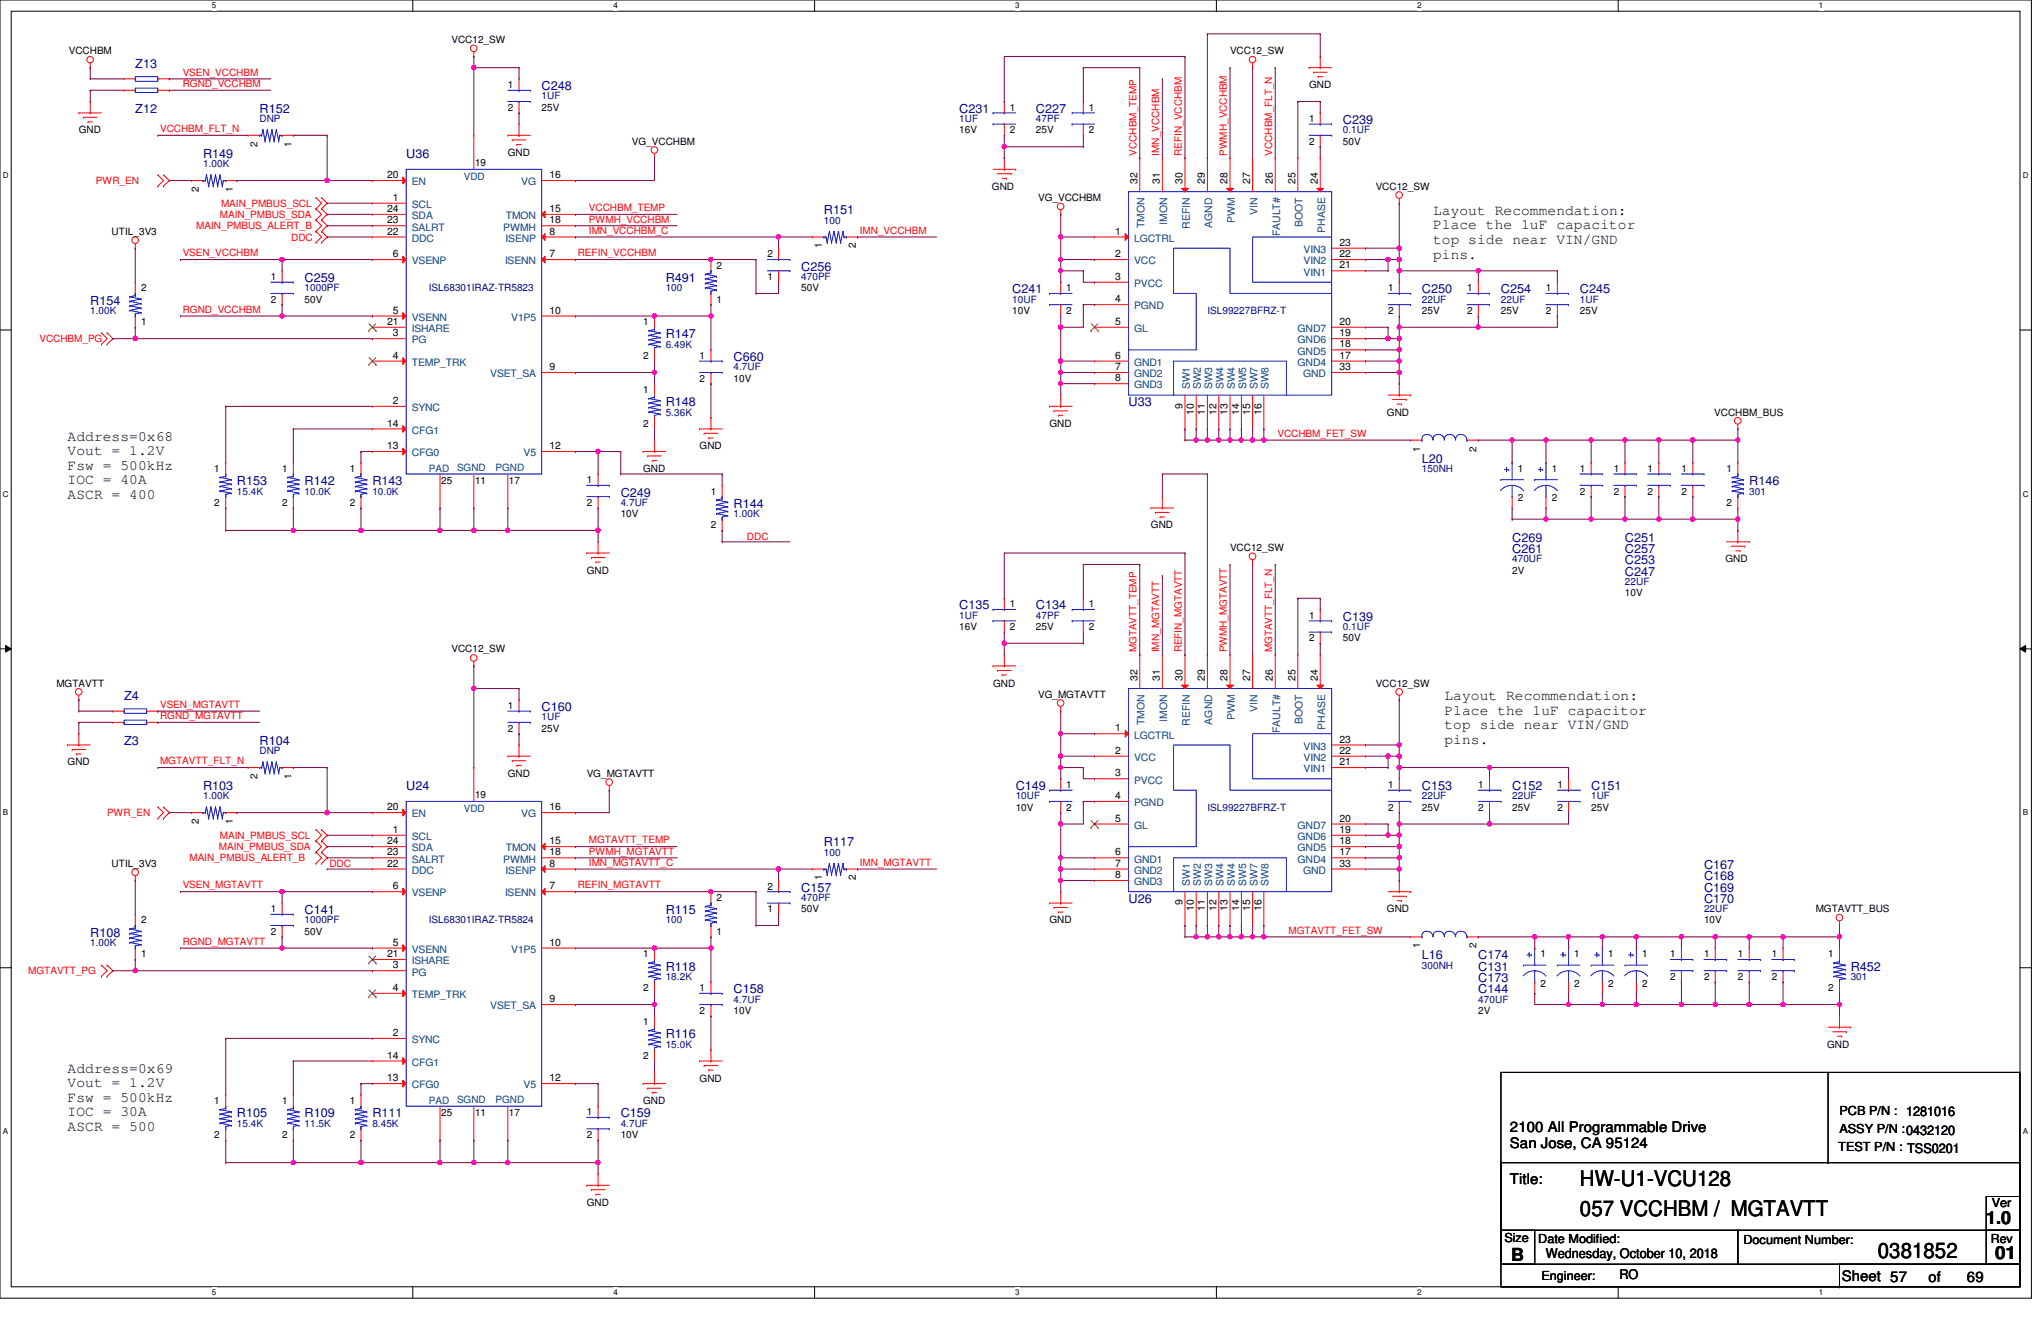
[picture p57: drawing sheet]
<svg xmlns="http://www.w3.org/2000/svg" width="432mm" height="279mm" viewBox="0 0 432 279" stroke-linecap="round" stroke-linejoin="round" font-family="sans-serif">
<defs><g id="words">
<g font-size="4.5">
<text x="334.3" y="250.9">HW-U1-VCU128</text>
<text x="334.3" y="257.1">057 VCCHBM / MGTAVTT</text>
<text x="397.3" y="266">0381852</text>
</g>
<g font-size="3.8">
<text x="420.2" y="259">1.0</text>
<text x="319.7" y="266.6">B</text>
<text x="422.1" y="266.4">01</text>
</g>
<g font-size="3.1">
<text x="303.2" y="45.4">Layout Recommendation:</text>
<text x="303.2" y="48.5">Place the 1uF capacitor</text>
<text x="303.2" y="51.6">top side near VIN/GND</text>
<text x="303.2" y="54.7">pins.</text>
<text x="14.3" y="93.2">Address=0x68</text>
<text x="14.3" y="96.3">Vout = 1.2V</text>
<text x="14.3" y="99.4">Fsw = 500kHz</text>
<text x="14.3" y="102.4">IOC = 40A</text>
<text x="14.3" y="105.5">ASCR = 400</text>
<text x="305.6" y="148.1">Layout Recommendation:</text>
<text x="305.6" y="151.2">Place the 1uF capacitor</text>
<text x="305.6" y="154.3">top side near VIN/GND</text>
<text x="305.6" y="157.4">pins.</text>
<text x="14.3" y="226.9">Address=0x69</text>
<text x="14.3" y="230">Vout = 1.2V</text>
<text x="14.3" y="233">Fsw = 500kHz</text>
<text x="14.3" y="236.1">IOC = 30A</text>
<text x="14.3" y="239.2">ASCR = 500</text>
<text x="319.4" y="239.4">2100 All Programmable Drive</text>
<text x="319.4" y="242.7">San Jose, CA 95124</text>
<text x="319.4" y="250.4">Title:</text>
<text x="389.6" y="270.9">Sheet 57</text>
<text x="408" y="271.1">of</text>
<text x="416.1" y="271.1">69</text>
</g>
<g font-size="2.8">
<text x="327.1" y="266.1">Wednesday, October 10, 2018</text>
<text x="342.6" y="270.4">RO</text>
</g>
<g font-size="2.6" fill="#000080">
<text x="28.6" y="14.3">Z13</text>
<text x="28.6" y="23.8">Z12</text>
<text x="54.9" y="23.8">R152</text>
<text x="114.6" y="19">C248</text>
<text x="202.9" y="23.8">C231</text>
<text x="219.2" y="23.8">C227</text>
<text x="284.1" y="26.2">C239</text>
<text x="43" y="33.4">R149</text>
<text x="85.9" y="33.4">U36</text>
<text x="174.3" y="45.3">R151</text>
<text x="64.4" y="59.6">C259</text>
<text x="140.8" y="59.6">R491</text>
<text x="169.5" y="57.3">C256</text>
<text x="19.1" y="64.4">R154</text>
<text x="214.2" y="62.1">C241</text>
<text x="300.8" y="62.1">C250</text>
<text x="317.5" y="62.1">C254</text>
<text x="334.3" y="62.1">C245</text>
<text x="140.8" y="71.6">R147</text>
<text x="155.2" y="76.4">C660</text>
<text x="140.8" y="85.9">R148</text>
<text x="238.8" y="85.9">U33</text>
<text x="300.8" y="97.9">L20</text>
<text x="50.1" y="102.6">R153</text>
<text x="64.4" y="102.6">R142</text>
<text x="78.8" y="102.6">R143</text>
<text x="131.3" y="105">C249</text>
<text x="155.2" y="107.4">R144</text>
<text x="370.1" y="102.6">R146</text>
<text x="319.9" y="117">C261</text>
<text x="319.9" y="114.6">C269</text>
<text x="343.8" y="114.6">C251</text>
<text x="343.8" y="119.3">C253</text>
<text x="343.8" y="117">C257</text>
<text x="343.8" y="121.8">C247</text>
<text x="202.9" y="128.9">C135</text>
<text x="219.2" y="128.9">C134</text>
<text x="284.1" y="131.3">C139</text>
<text x="26.2" y="148">Z4</text>
<text x="114.6" y="150.4">C160</text>
<text x="26.2" y="157.6">Z3</text>
<text x="54.9" y="157.6">R104</text>
<text x="43" y="167.1">R103</text>
<text x="85.9" y="167.1">U24</text>
<text x="214.9" y="167.1">C149</text>
<text x="300.8" y="167.1">C153</text>
<text x="319.9" y="167.1">C152</text>
<text x="336.6" y="167.1">C151</text>
<text x="174.3" y="179">R117</text>
<text x="360.5" y="183.8">C167</text>
<text x="169.5" y="188.6">C157</text>
<text x="238.8" y="191">U26</text>
<text x="360.5" y="191">C170</text>
<text x="360.5" y="186.2">C168</text>
<text x="360.5" y="188.6">C169</text>
<text x="64.4" y="193.4">C141</text>
<text x="140.8" y="193.4">R115</text>
<text x="19.1" y="198.1">R108</text>
<text x="300.8" y="202.9">L16</text>
<text x="312.8" y="202.9">C174</text>
<text x="140.8" y="205.3">R118</text>
<text x="312.8" y="205.3">C131</text>
<text x="312.8" y="207.7">C173</text>
<text x="391.5" y="205.3">R452</text>
<text x="155.2" y="210.1">C158</text>
<text x="312.8" y="210.1">C144</text>
<text x="140.8" y="219.6">R116</text>
<text x="50.1" y="236.3">R105</text>
<text x="64.4" y="236.3">R109</text>
<text x="78.8" y="236.3">R111</text>
<text x="131.3" y="236.3">C159</text>
</g>
<g font-size="2.6">
<text x="389.2" y="235.9">PCB P/N : 1281016</text>
<text x="389.2" y="239.7">ASSY P/N :0432120</text>
<text x="388.9" y="243.5">TEST P/N : TSS0201</text>
<text x="421.4" y="255.2">Ver</text>
<text x="318.3" y="262.6">Size</text>
<text x="325.4" y="262.8">Date Modified:</text>
<text x="368.9" y="263.1">Document Number:</text>
<text x="421.2" y="262.8">Rev</text>
<text x="326.1" y="270.7">Engineer:</text>
</g>
<g font-size="2.2">
<text x="81.9" y="37.7">20</text>
<text x="116.2" y="37.7">16</text>
<text x="240.6" y="38.9" transform="rotate(-90 240.6 38.9)">32</text>
<text x="245.4" y="38.9" transform="rotate(-90 245.4 38.9)">31</text>
<text x="250.2" y="38.9" transform="rotate(-90 250.2 38.9)">30</text>
<text x="254.9" y="38.9" transform="rotate(-90 254.9 38.9)">29</text>
<text x="259.7" y="38.9" transform="rotate(-90 259.7 38.9)">28</text>
<text x="264.5" y="38.9" transform="rotate(-90 264.5 38.9)">27</text>
<text x="269.3" y="38.9" transform="rotate(-90 269.3 38.9)">26</text>
<text x="274.1" y="38.9" transform="rotate(-90 274.1 38.9)">25</text>
<text x="278.8" y="38.9" transform="rotate(-90 278.8 38.9)">24</text>
<text x="81.9" y="47.2">23</text>
<text x="81.9" y="44.8">24</text>
<text x="83.1" y="42.5">1</text>
<text x="116.2" y="44.8">15</text>
<text x="116.2" y="47.2">18</text>
<text x="81.9" y="49.6">22</text>
<text x="116.2" y="49.6">8</text>
<text x="235.9" y="49.6">1</text>
<text x="283.4" y="52">23</text>
<text x="83.1" y="54.4">6</text>
<text x="116.2" y="54.4">7</text>
<text x="235.9" y="54.4">2</text>
<text x="235.9" y="59.2">3</text>
<text x="283.4" y="56.8">21</text>
<text x="283.4" y="54.4">22</text>
<text x="235.9" y="63.9">4</text>
<text x="81.9" y="68.7">21</text>
<text x="83.1" y="71.1">3</text>
<text x="83.1" y="66.3">5</text>
<text x="116.2" y="66.3">10</text>
<text x="235.9" y="68.7">5</text>
<text x="283.4" y="71.1">19</text>
<text x="283.4" y="68.7">20</text>
<text x="83.1" y="75.9">4</text>
<text x="235.9" y="75.9">6</text>
<text x="283.4" y="75.9">17</text>
<text x="283.4" y="73.5">18</text>
<text x="116.2" y="78.3">9</text>
<text x="235.9" y="78.3">7</text>
<text x="235.9" y="80.6">8</text>
<text x="283.4" y="78.3">33</text>
<text x="83.1" y="85.4">2</text>
<text x="250.2" y="86.4" transform="rotate(-90 250.2 86.4)">9</text>
<text x="252.6" y="87.7" transform="rotate(-90 252.6 87.7)">10</text>
<text x="254.9" y="87.7" transform="rotate(-90 254.9 87.7)">11</text>
<text x="257.3" y="87.7" transform="rotate(-90 257.3 87.7)">12</text>
<text x="259.7" y="87.7" transform="rotate(-90 259.7 87.7)">13</text>
<text x="262.1" y="87.7" transform="rotate(-90 262.1 87.7)">14</text>
<text x="264.5" y="87.7" transform="rotate(-90 264.5 87.7)">15</text>
<text x="266.9" y="87.7" transform="rotate(-90 266.9 87.7)">16</text>
<text x="81.9" y="95">13</text>
<text x="81.9" y="90.2">14</text>
<text x="116.2" y="95">12</text>
<text x="240.6" y="144" transform="rotate(-90 240.6 144)">32</text>
<text x="245.4" y="144" transform="rotate(-90 245.4 144)">31</text>
<text x="250.2" y="144" transform="rotate(-90 250.2 144)">30</text>
<text x="254.9" y="144" transform="rotate(-90 254.9 144)">29</text>
<text x="259.7" y="144" transform="rotate(-90 259.7 144)">28</text>
<text x="264.5" y="144" transform="rotate(-90 264.5 144)">27</text>
<text x="269.3" y="144" transform="rotate(-90 269.3 144)">26</text>
<text x="274.1" y="144" transform="rotate(-90 274.1 144)">25</text>
<text x="278.8" y="144" transform="rotate(-90 278.8 144)">24</text>
<text x="235.9" y="154.7">1</text>
<text x="235.9" y="159.4">2</text>
<text x="283.4" y="161.8">21</text>
<text x="283.4" y="159.4">22</text>
<text x="283.4" y="157.1">23</text>
<text x="235.9" y="164.2">3</text>
<text x="81.9" y="171.4">20</text>
<text x="116.2" y="171.4">16</text>
<text x="235.9" y="169">4</text>
<text x="235.9" y="173.8">5</text>
<text x="283.4" y="173.8">20</text>
<text x="81.9" y="178.6">24</text>
<text x="83.1" y="176.1">1</text>
<text x="116.2" y="178.6">15</text>
<text x="283.4" y="178.6">18</text>
<text x="283.4" y="176.1">19</text>
<text x="81.9" y="183.3">22</text>
<text x="81.9" y="180.9">23</text>
<text x="116.2" y="183.3">8</text>
<text x="116.2" y="180.9">18</text>
<text x="235.9" y="180.9">6</text>
<text x="235.9" y="183.3">7</text>
<text x="235.9" y="185.7">8</text>
<text x="283.4" y="180.9">17</text>
<text x="283.4" y="183.3">33</text>
<text x="83.1" y="188.1">6</text>
<text x="116.2" y="188.1">7</text>
<text x="250.2" y="191.5" transform="rotate(-90 250.2 191.5)">9</text>
<text x="252.6" y="192.7" transform="rotate(-90 252.6 192.7)">10</text>
<text x="254.9" y="192.7" transform="rotate(-90 254.9 192.7)">11</text>
<text x="257.3" y="192.7" transform="rotate(-90 257.3 192.7)">12</text>
<text x="259.7" y="192.7" transform="rotate(-90 259.7 192.7)">13</text>
<text x="262.1" y="192.7" transform="rotate(-90 262.1 192.7)">14</text>
<text x="264.5" y="192.7" transform="rotate(-90 264.5 192.7)">15</text>
<text x="266.9" y="192.7" transform="rotate(-90 266.9 192.7)">16</text>
<text x="81.9" y="202.4">21</text>
<text x="83.1" y="200">5</text>
<text x="116.2" y="200">10</text>
<text x="83.1" y="204.8">3</text>
<text x="83.1" y="209.6">4</text>
<text x="116.2" y="212">9</text>
<text x="83.1" y="219.1">2</text>
<text x="81.9" y="223.9">14</text>
<text x="81.9" y="228.7">13</text>
<text x="116.2" y="228.7">12</text>
</g>
<g font-size="2.2" fill="#004080">
<text x="87.1" y="39.2">EN</text>
<text x="110.3" y="39.2">VG</text>
<text x="87.1" y="44">SCL</text>
<text x="87.1" y="46.4">SDA</text>
<text x="107" y="46.4">TMON</text>
<text x="246.9" y="47.5" transform="rotate(-90 246.9 47.5)">IMON</text>
<text x="261.2" y="47.1" transform="rotate(-90 261.2 47.1)">PWM</text>
<text x="266" y="45.5" transform="rotate(-90 266 45.5)">VIN</text>
<text x="87.1" y="51.1">DDC</text>
<text x="87.1" y="48.8">SALRT</text>
<text x="106.5" y="48.8">PWMH</text>
<text x="107" y="51.1">ISENP</text>
<text x="239.9" y="51.1">LGCTRL</text>
<text x="242.1" y="48.3" transform="rotate(-90 242.1 48.3)">TMON</text>
<text x="251.7" y="48.4" transform="rotate(-90 251.7 48.4)">REFIN</text>
<text x="256.5" y="48.2" transform="rotate(-90 256.5 48.2)">AGND</text>
<text x="270.8" y="50" transform="rotate(-90 270.8 50)">FAULT#</text>
<text x="275.6" y="48" transform="rotate(-90 275.6 48)">BOOT</text>
<text x="275.8" y="53.5">VIN3</text>
<text x="280.3" y="49.3" transform="rotate(-90 280.3 49.3)">PHASE</text>
<text x="87.1" y="55.9">VSENP</text>
<text x="106.8" y="55.9">ISENN</text>
<text x="239.9" y="55.9">VCC</text>
<text x="275.8" y="58.3">VIN1</text>
<text x="275.8" y="55.9">VIN2</text>
<text x="239.9" y="60.7">PVCC</text>
<text x="239.9" y="65.4">PGND</text>
<text x="87.1" y="67.9">VSENN</text>
<text x="87.1" y="70.2">ISHARE</text>
<text x="108.2" y="67.9">V1P5</text>
<text x="239.9" y="70.2">GL</text>
<text x="274.5" y="70.2">GND7</text>
<text x="87.1" y="72.6">PG</text>
<text x="87.1" y="77.4">TEMP_TRK</text>
<text x="239.9" y="77.4">GND1</text>
<text x="274.5" y="77.4">GND4</text>
<text x="274.5" y="75">GND5</text>
<text x="274.5" y="72.6">GND6</text>
<text x="103.7" y="79.8">VSET_SA</text>
<text x="239.9" y="79.8">GND2</text>
<text x="239.9" y="82.2">GND3</text>
<text x="251.7" y="82.4" transform="rotate(-90 251.7 82.4)">SW1</text>
<text x="254.1" y="82.4" transform="rotate(-90 254.1 82.4)">SW2</text>
<text x="256.5" y="82.4" transform="rotate(-90 256.5 82.4)">SW3</text>
<text x="258.9" y="82.4" transform="rotate(-90 258.9 82.4)">SW4</text>
<text x="261.2" y="82.4" transform="rotate(-90 261.2 82.4)">SW4</text>
<text x="263.7" y="82.4" transform="rotate(-90 263.7 82.4)">SW5</text>
<text x="266" y="82.4" transform="rotate(-90 266 82.4)">SW7</text>
<text x="268.4" y="82.4" transform="rotate(-90 268.4 82.4)">SW8</text>
<text x="275.7" y="79.8">GND</text>
<text x="87.1" y="87">SYNC</text>
<text x="87.1" y="91.7">CFG1</text>
<text x="87.1" y="96.5">CFG0</text>
<text x="110.8" y="96.5">V5</text>
<text x="242.1" y="153.3" transform="rotate(-90 242.1 153.3)">TMON</text>
<text x="246.9" y="152.6" transform="rotate(-90 246.9 152.6)">IMON</text>
<text x="251.7" y="153.5" transform="rotate(-90 251.7 153.5)">REFIN</text>
<text x="256.5" y="153.2" transform="rotate(-90 256.5 153.2)">AGND</text>
<text x="261.2" y="152.2" transform="rotate(-90 261.2 152.2)">PWM</text>
<text x="266" y="150.5" transform="rotate(-90 266 150.5)">VIN</text>
<text x="270.8" y="155.1" transform="rotate(-90 270.8 155.1)">FAULT#</text>
<text x="275.6" y="153.1" transform="rotate(-90 275.6 153.1)">BOOT</text>
<text x="280.3" y="154.3" transform="rotate(-90 280.3 154.3)">PHASE</text>
<text x="239.9" y="156.2">LGCTRL</text>
<text x="239.9" y="161">VCC</text>
<text x="275.8" y="161">VIN2</text>
<text x="275.8" y="158.6">VIN3</text>
<text x="239.9" y="165.7">PVCC</text>
<text x="275.8" y="163.4">VIN1</text>
<text x="87.1" y="172.9">EN</text>
<text x="110.3" y="172.9">VG</text>
<text x="239.9" y="170.5">PGND</text>
<text x="87.1" y="177.7">SCL</text>
<text x="239.9" y="175.3">GL</text>
<text x="274.5" y="177.7">GND6</text>
<text x="274.5" y="175.3">GND7</text>
<text x="87.1" y="184.8">DDC</text>
<text x="87.1" y="182.5">SALRT</text>
<text x="87.1" y="180.1">SDA</text>
<text x="106.5" y="182.5">PWMH</text>
<text x="107" y="184.8">ISENP</text>
<text x="107" y="180.1">TMON</text>
<text x="239.9" y="182.5">GND1</text>
<text x="239.9" y="184.8">GND2</text>
<text x="274.5" y="182.5">GND4</text>
<text x="274.5" y="180.1">GND5</text>
<text x="275.7" y="184.8">GND</text>
<text x="87.1" y="189.6">VSENP</text>
<text x="106.8" y="189.6">ISENN</text>
<text x="239.9" y="187.2">GND3</text>
<text x="251.7" y="187.4" transform="rotate(-90 251.7 187.4)">SW1</text>
<text x="254.1" y="187.4" transform="rotate(-90 254.1 187.4)">SW2</text>
<text x="256.5" y="187.4" transform="rotate(-90 256.5 187.4)">SW3</text>
<text x="258.9" y="187.4" transform="rotate(-90 258.9 187.4)">SW4</text>
<text x="261.2" y="187.4" transform="rotate(-90 261.2 187.4)">SW4</text>
<text x="263.7" y="187.4" transform="rotate(-90 263.7 187.4)">SW5</text>
<text x="266" y="187.4" transform="rotate(-90 266 187.4)">SW7</text>
<text x="268.4" y="187.4" transform="rotate(-90 268.4 187.4)">SW8</text>
<text x="87.1" y="201.5">VSENN</text>
<text x="87.1" y="204">ISHARE</text>
<text x="108.2" y="201.5">V1P5</text>
<text x="87.1" y="206.3">PG</text>
<text x="87.1" y="211.1">TEMP_TRK</text>
<text x="103.7" y="213.5">VSET_SA</text>
<text x="87.1" y="220.6">SYNC</text>
<text x="87.1" y="225.4">CFG1</text>
<text x="87.1" y="230.2">CFG0</text>
<text x="110.8" y="230.2">V5</text>
</g>
<g font-size="2.1">
<text x="14.6" y="11.5">VCCHBM</text>
<text x="95.5" y="9.1">VCC12_SW</text>
<text x="260.2" y="11.5">VCC12_SW</text>
<text x="107.4" y="18.6">1</text>
<text x="107.4" y="23.4">2</text>
<text x="114.6" y="23.4">25V</text>
<text x="213.7" y="23.4">1</text>
<text x="230.4" y="23.4">1</text>
<text x="276.9" y="18.6">GND</text>
<text x="16.7" y="28.2">GND</text>
<text x="202.9" y="28.2">16V</text>
<text x="213.7" y="28.2">2</text>
<text x="219.2" y="28.2">25V</text>
<text x="230.4" y="28.2">2</text>
<text x="276.9" y="25.8">1</text>
<text x="54.5" y="31" transform="rotate(-90 54.5 31)">2</text>
<text x="61.7" y="31" transform="rotate(-90 61.7 31)">1</text>
<text x="100.5" y="35.1">19</text>
<text x="107.4" y="33">GND</text>
<text x="133.7" y="30.6">VG_VCCHBM</text>
<text x="276.9" y="30.6">2</text>
<text x="284.1" y="30.6">50V</text>
<text x="42.1" y="40.6" transform="rotate(-90 42.1 40.6)">2</text>
<text x="49.2" y="40.6" transform="rotate(-90 49.2 40.6)">1</text>
<text x="209.8" y="40.1">GND</text>
<text x="291" y="40.1">VCC12_SW</text>
<text x="219.6" y="42.5">VG_VCCHBM</text>
<text x="23.6" y="49.7">UTIL_3V3</text>
<text x="173.9" y="52.5" transform="rotate(-90 173.9 52.5)">1</text>
<text x="181.1" y="52.5" transform="rotate(-90 181.1 52.5)">2</text>
<text x="57.3" y="59.2">1</text>
<text x="151.6" y="56.9">2</text>
<text x="162.3" y="59.2">1</text>
<text x="162.3" y="54.4">2</text>
<text x="29.8" y="61.6">2</text>
<text x="57.3" y="64">2</text>
<text x="64.4" y="64">50V</text>
<text x="151.6" y="64">1</text>
<text x="169.5" y="61.6">50V</text>
<text x="225.6" y="61.6">1</text>
<text x="293.7" y="61.6">1</text>
<text x="310.4" y="61.6">1</text>
<text x="327.1" y="61.6">1</text>
<text x="29.8" y="68.8">1</text>
<text x="136.1" y="68.8">1</text>
<text x="214.2" y="66.4">10V</text>
<text x="225.6" y="66.4">2</text>
<text x="293.7" y="66.4">2</text>
<text x="300.8" y="66.4">25V</text>
<text x="310.4" y="66.4">2</text>
<text x="317.5" y="66.4">25V</text>
<text x="327.1" y="66.4">2</text>
<text x="334.3" y="66.4">25V</text>
<text x="136.1" y="75.9">2</text>
<text x="148" y="75.9">1</text>
<text x="136.1" y="83.1">1</text>
<text x="148" y="80.7">2</text>
<text x="155.2" y="80.7">10V</text>
<text x="293.4" y="87.9">GND</text>
<text x="362.7" y="87.9">VCCHBM_BUS</text>
<text x="136.1" y="90.3">2</text>
<text x="148" y="95">GND</text>
<text x="222" y="90.3">GND</text>
<text x="300.4" y="95.5" transform="rotate(-90 300.4 95.5)">1</text>
<text x="312.4" y="95.5" transform="rotate(-90 312.4 95.5)">2</text>
<text x="45.3" y="99.8">1</text>
<text x="59.7" y="99.8">1</text>
<text x="74" y="99.8">1</text>
<text x="136.1" y="99.8">GND</text>
<text x="321.1" y="99.8">1</text>
<text x="328.3" y="99.8">1</text>
<text x="334.3" y="99.8">1</text>
<text x="341.4" y="99.8">1</text>
<text x="348.6" y="99.8">1</text>
<text x="355.7" y="99.8">1</text>
<text x="365.3" y="99.8">1</text>
<text x="45.3" y="107">2</text>
<text x="59.7" y="107">2</text>
<text x="74" y="107">2</text>
<text x="93.3" y="102.4">25</text>
<text x="100.5" y="102.4">11</text>
<text x="107.7" y="102.4">17</text>
<text x="124.1" y="102.2">1</text>
<text x="124.1" y="107">2</text>
<text x="150.4" y="104.6">1</text>
<text x="321.1" y="106">2</text>
<text x="328.3" y="106">2</text>
<text x="334.3" y="104.6">2</text>
<text x="341.4" y="104.6">2</text>
<text x="348.6" y="104.6">2</text>
<text x="355.7" y="104.6">2</text>
<text x="365.3" y="107">2</text>
<text x="131.3" y="109.4">10V</text>
<text x="150.4" y="111.8">2</text>
<text x="243.5" y="111.8">GND</text>
<text x="260.2" y="116.5">VCC12_SW</text>
<text x="365" y="118.9">GND</text>
<text x="124.1" y="121.3">GND</text>
<text x="319.9" y="121.3">2V</text>
<text x="213.7" y="128.5">1</text>
<text x="230.4" y="128.5">1</text>
<text x="276.9" y="130.9">1</text>
<text x="343.8" y="126.1">10V</text>
<text x="202.9" y="133.3">16V</text>
<text x="213.7" y="133.3">2</text>
<text x="219.2" y="133.3">25V</text>
<text x="230.4" y="133.3">2</text>
<text x="276.9" y="135.6">2</text>
<text x="284.1" y="135.6">50V</text>
<text x="95.5" y="138">VCC12_SW</text>
<text x="11.9" y="145.2">MGTAVTT</text>
<text x="107.4" y="149.9">1</text>
<text x="210.1" y="145.2">GND</text>
<text x="219.6" y="147.6">VG_MGTAVTT</text>
<text x="291" y="145.2">VCC12_SW</text>
<text x="107.4" y="154.7">2</text>
<text x="114.6" y="154.7">25V</text>
<text x="14.3" y="161.9">GND</text>
<text x="54.5" y="164.7" transform="rotate(-90 54.5 164.7)">2</text>
<text x="61.7" y="164.7" transform="rotate(-90 61.7 164.7)">1</text>
<text x="107.4" y="164.3">GND</text>
<text x="124.1" y="164.3">VG_MGTAVTT</text>
<text x="225.6" y="166.7">1</text>
<text x="293.7" y="166.7">1</text>
<text x="312.8" y="166.7">1</text>
<text x="329.5" y="166.7">1</text>
<text x="100.5" y="168.8">19</text>
<text x="214.9" y="171.4">10V</text>
<text x="225.6" y="171.4">2</text>
<text x="293.7" y="171.4">2</text>
<text x="300.8" y="171.4">25V</text>
<text x="312.8" y="171.4">2</text>
<text x="319.9" y="171.4">25V</text>
<text x="329.5" y="171.4">2</text>
<text x="336.6" y="171.4">25V</text>
<text x="42.1" y="174.3" transform="rotate(-90 42.1 174.3)">2</text>
<text x="49.2" y="174.3" transform="rotate(-90 49.2 174.3)">1</text>
<text x="23.6" y="183.4">UTIL_3V3</text>
<text x="151.6" y="190.5">2</text>
<text x="162.3" y="188.2">2</text>
<text x="173.9" y="186.2" transform="rotate(-90 173.9 186.2)">1</text>
<text x="181.1" y="186.2" transform="rotate(-90 181.1 186.2)">2</text>
<text x="29.8" y="195.3">2</text>
<text x="57.3" y="193">1</text>
<text x="57.3" y="197.7">2</text>
<text x="64.4" y="197.7">50V</text>
<text x="151.6" y="197.7">1</text>
<text x="162.3" y="193">1</text>
<text x="169.5" y="193">50V</text>
<text x="222" y="195.3">GND</text>
<text x="293.4" y="193">GND</text>
<text x="360.5" y="195.3">10V</text>
<text x="384.1" y="193">MGTAVTT_BUS</text>
<text x="29.8" y="202.5">1</text>
<text x="136.1" y="202.5">1</text>
<text x="300.4" y="200.5" transform="rotate(-90 300.4 200.5)">1</text>
<text x="312.4" y="200.5" transform="rotate(-90 312.4 200.5)">2</text>
<text x="325.9" y="202.5">1</text>
<text x="333" y="202.5">1</text>
<text x="340.2" y="202.5">1</text>
<text x="347.4" y="202.5">1</text>
<text x="353.4" y="202.5">1</text>
<text x="360.5" y="202.5">1</text>
<text x="367.7" y="202.5">1</text>
<text x="374.8" y="202.5">1</text>
<text x="386.8" y="202.5">1</text>
<text x="136.1" y="209.6">2</text>
<text x="148" y="209.6">1</text>
<text x="325.9" y="208.7">2</text>
<text x="333" y="208.7">2</text>
<text x="340.2" y="208.7">2</text>
<text x="347.4" y="208.7">2</text>
<text x="353.4" y="207.3">2</text>
<text x="360.5" y="207.3">2</text>
<text x="367.7" y="207.3">2</text>
<text x="374.8" y="207.3">2</text>
<text x="386.8" y="209.6">2</text>
<text x="148" y="214.4">2</text>
<text x="155.2" y="214.4">10V</text>
<text x="312.8" y="214.4">2V</text>
<text x="136.1" y="216.8">1</text>
<text x="386.5" y="221.6">GND</text>
<text x="136.1" y="224">2</text>
<text x="45.3" y="233.5">1</text>
<text x="59.7" y="233.5">1</text>
<text x="74" y="233.5">1</text>
<text x="136.1" y="233.5">GND</text>
<text x="148" y="228.8">GND</text>
<text x="93.3" y="236.1">25</text>
<text x="100.5" y="236.1">11</text>
<text x="107.7" y="236.1">17</text>
<text x="124.1" y="235.9">1</text>
<text x="45.3" y="240.7">2</text>
<text x="59.7" y="240.7">2</text>
<text x="74" y="240.7">2</text>
<text x="124.1" y="240.7">2</text>
<text x="131.3" y="240.7">10V</text>
<text x="124.1" y="255">GND</text>
</g>
<g font-size="2.1" fill="#f00">
<text x="38.7" y="16">VSEN_VCCHBM</text>
<text x="38.7" y="18.4">RGND_VCCHBM</text>
<text x="33.9" y="27.9">VCCHBM_FLT_N</text>
<text x="240.5" y="32.9" transform="rotate(-90 240.5 32.9)">VCCHBM_TEMP</text>
<text x="245.2" y="32.9" transform="rotate(-90 245.2 32.9)">IMN_VCCHBM</text>
<text x="250" y="32.9" transform="rotate(-90 250 32.9)">REFIN_VCCHBM</text>
<text x="259.5" y="32.9" transform="rotate(-90 259.5 32.9)">PWMH_VCCHBM</text>
<text x="269.1" y="32.9" transform="rotate(-90 269.1 32.9)">VCCHBM_FLT_N</text>
<text x="20.3" y="38.9">PWR_EN</text>
<text x="46.5" y="46.1">MAIN_PMBUS_SDA</text>
<text x="46.8" y="43.7">MAIN_PMBUS_SCL</text>
<text x="124.6" y="44.7">VCCHBM_TEMP</text>
<text x="124.6" y="47.1">PWMH_VCCHBM</text>
<text x="41.5" y="48.5">MAIN_PMBUS_ALERT_B</text>
<text x="61.6" y="50.9">DDC</text>
<text x="124.6" y="49.4">IMN_VCCHBM_C</text>
<text x="181.9" y="49.4">IMN_VCCHBM</text>
<text x="38.7" y="54.2">VSEN_VCCHBM</text>
<text x="122.2" y="54.2">REFIN_VCCHBM</text>
<text x="38.7" y="66.2">RGND_VCCHBM</text>
<text x="8.3" y="72.3">VCCHBM_PG</text>
<text x="270.3" y="92.4">VCCHBM_FET_SW</text>
<text x="158" y="114.1">DDC</text>
<text x="240.5" y="138" transform="rotate(-90 240.5 138)">MGTAVTT_TEMP</text>
<text x="245.2" y="138" transform="rotate(-90 245.2 138)">IMN_MGTAVTT</text>
<text x="250" y="138" transform="rotate(-90 250 138)">REFIN_MGTAVTT</text>
<text x="259.5" y="138" transform="rotate(-90 259.5 138)">PWMH_MGTAVTT</text>
<text x="269.1" y="138" transform="rotate(-90 269.1 138)">MGTAVTT_FLT_N</text>
<text x="33.9" y="149.7">VSEN_MGTAVTT</text>
<text x="33.9" y="152.1">RGND_MGTAVTT</text>
<text x="33.9" y="161.7">MGTAVTT_FLT_N</text>
<text x="22.6" y="172.6">PWR_EN</text>
<text x="46.3" y="179.8">MAIN_PMBUS_SDA</text>
<text x="46.5" y="177.4">MAIN_PMBUS_SCL</text>
<text x="124.6" y="178.4">MGTAVTT_TEMP</text>
<text x="40.1" y="182.2">MAIN_PMBUS_ALERT_B</text>
<text x="69.7" y="183.3">DDC</text>
<text x="124.6" y="180.8">PWMH_MGTAVTT</text>
<text x="124.6" y="183.1">IMN_MGTAVTT_C</text>
<text x="181.9" y="183.1">IMN_MGTAVTT</text>
<text x="38.7" y="187.9">VSEN_MGTAVTT</text>
<text x="122.2" y="187.9">REFIN_MGTAVTT</text>
<text x="272.6" y="197.5">MGTAVTT_FET_SW</text>
<text x="38.7" y="199.9">RGND_MGTAVTT</text>
<text x="6" y="206.1">MGTAVTT_PG</text>
</g>
<g font-size="2.1" fill="#000080">
<text x="114.6" y="21">1UF</text>
<text x="54.9" y="25.8">DNP</text>
<text x="202.9" y="25.8">1UF</text>
<text x="219.2" y="25.8">47PF</text>
<text x="284.1" y="28.2">0.1UF</text>
<text x="43" y="35.3">1.00K</text>
<text x="174.3" y="47.3">100</text>
<text x="169.5" y="59.2">470PF</text>
<text x="64.4" y="61.6">1000PF</text>
<text x="90.7" y="61.6">ISL68301IRAZ-TR5823</text>
<text x="140.8" y="61.6">100</text>
<text x="214.2" y="64">10UF</text>
<text x="300.8" y="64">22UF</text>
<text x="317.5" y="64">22UF</text>
<text x="334.3" y="64">1UF</text>
<text x="19.1" y="66.4">1.00K</text>
<text x="255.4" y="66.4">ISL99227BFRZ-T</text>
<text x="140.8" y="73.6">6.49K</text>
<text x="155.2" y="78.3">4.7UF</text>
<text x="140.8" y="87.9">5.36K</text>
<text x="300.8" y="99.8">150NH</text>
<text x="50.1" y="104.6">15.4K</text>
<text x="64.4" y="104.6">10.0K</text>
<text x="78.8" y="104.6">10.0K</text>
<text x="131.3" y="107">4.7UF</text>
<text x="370.1" y="104.6">301</text>
<text x="155.2" y="109.4">1.00K</text>
<text x="319.9" y="118.9">470UF</text>
<text x="343.8" y="123.7">22UF</text>
<text x="202.9" y="130.9">1UF</text>
<text x="219.2" y="130.9">47PF</text>
<text x="284.1" y="133.3">0.1UF</text>
<text x="114.6" y="152.4">1UF</text>
<text x="54.9" y="159.5">DNP</text>
<text x="43" y="169.1">1.00K</text>
<text x="214.9" y="169.1">10UF</text>
<text x="255.4" y="171.4">ISL99227BFRZ-T</text>
<text x="300.8" y="169.1">22UF</text>
<text x="319.9" y="169.1">22UF</text>
<text x="336.6" y="169.1">1UF</text>
<text x="174.3" y="181">100</text>
<text x="169.5" y="190.5">470PF</text>
<text x="64.4" y="195.3">1000PF</text>
<text x="90.7" y="195.3">ISL68301IRAZ-TR5824</text>
<text x="140.8" y="195.3">100</text>
<text x="360.5" y="193">22UF</text>
<text x="19.1" y="200.1">1.00K</text>
<text x="140.8" y="207.3">18.2K</text>
<text x="300.8" y="204.9">300NH</text>
<text x="391.5" y="207.3">301</text>
<text x="155.2" y="212">4.7UF</text>
<text x="312.8" y="212">470UF</text>
<text x="140.8" y="221.6">15.0K</text>
<text x="50.1" y="238.3">15.4K</text>
<text x="64.4" y="238.3">11.5K</text>
<text x="78.8" y="238.3">8.45K</text>
<text x="131.3" y="238.3">4.7UF</text>
</g>
<g font-size="2.1" fill="#004080">
<text x="98.1" y="38">VDD</text>
<text x="90.7" y="99.8">PAD</text>
<text x="96.7" y="99.6">SGND</text>
<text x="104.8" y="99.6">PGND</text>
<text x="98.1" y="171.7">VDD</text>
<text x="90.7" y="233.5">PAD</text>
<text x="96.7" y="233.3">SGND</text>
<text x="104.8" y="233.3">PGND</text>
</g>
<g font-size="1.7">
<text x="44.8" y="1.8">5</text>
<text x="129.8" y="1.8">4</text>
<text x="214.8" y="1.8">3</text>
<text x="299.8" y="1.8">2</text>
<text x="384.8" y="1.8">1</text>
<text x=".6" y="37.6">D</text>
<text x="427.9" y="37.6">D</text>
<text x=".6" y="105">C</text>
<text x="427.9" y="105">C</text>
<text x=".6" y="172.5">B</text>
<text x="427.9" y="172.5">B</text>
<text x=".6" y="239.9">A</text>
<text x="427.9" y="239.9">A</text>
<text x="44.8" y="273.9">5</text>
<text x="129.8" y="273.9">4</text>
<text x="214.8" y="273.9">3</text>
<text x="299.8" y="273.9">2</text>
<text x="384.8" y="273.9">1</text>
</g>
</g></defs>
<path d="M0 0h429.8v274.6h-429.8zM2.4 2.4h425v269.8h-425z" fill="none" stroke="#000" stroke-width=".21"/>
<g fill="#fff">
<path d="M44.8 .3h1v1.9h-1z"/>
<path d="M44.8 272.4h1v1.9h-1z"/>
</g>
<path d="M87.3 0v2.4M87.3 272.2v2.3" fill="none" stroke="#000" stroke-width=".21"/>
<g fill="#fff">
<path d="M129.8 .3h.9v1.9h-.9z"/>
<path d="M129.8 272.4h.9v1.9h-.9z"/>
</g>
<path d="M172.3 0v2.4M172.3 272.2v2.3" fill="none" stroke="#000" stroke-width=".21"/>
<g fill="#fff">
<path d="M214.8 .3h.9v1.9h-.9z"/>
<path d="M214.8 272.4h.9v1.9h-.9z"/>
</g>
<path d="M257.3 0v2.4M257.3 272.2v2.3" fill="none" stroke="#000" stroke-width=".21"/>
<g fill="#fff">
<path d="M299.8 .3h.9v1.9h-.9z"/>
<path d="M299.8 272.4h.9v1.9h-.9z"/>
</g>
<path d="M342.3 0v2.4M342.3 272.2v2.3" fill="none" stroke="#000" stroke-width=".21"/>
<g fill="#fff">
<path d="M384.8 .3h.9v1.9h-.9z"/>
<path d="M384.8 272.4h.9v1.9h-.9z"/>
<path d="M.6 36.1h1.2v1.9h-1.2z"/>
<path d="M427.9 36.1h1.3v1.9h-1.3z"/>
<path d="M.6 103.5h1.2v1.9h-1.2z"/>
<path d="M427.9 103.5h1.3v1.9h-1.3z"/>
</g>
<path d="M0 69.8h2.4M427.4 69.8h2.3" fill="none" stroke="#000" stroke-width=".21"/>
<g fill="#fff">
<path d="M.6 170.9h1.1v1.9h-1.1z"/>
<path d="M427.9 170.9h1.2v1.9h-1.2z"/>
</g>
<path d="M0 137.2h2.4M1.2 136.5l1.2 .7-1.2 .7zM427.4 137.2l1.1-.7v1.4zM427.4 137.2h2.3" fill="none" stroke="#000" stroke-width=".21"/>
<path d="M1.2 136.5l1.2 .7-1.2 .7zM427.4 137.2l1.1-.7v1.4z" fill="#000"/>
<g fill="#fff">
<path d="M.6 238.4h1.1v1.9h-1.1z"/>
<path d="M427.9 238.4h1.2v1.9h-1.2z"/>
</g>
<g fill="none" stroke="#000" stroke-width=".21">
<path d="M0 204.7h2.4M427.4 204.7h2.3M317.5 226.8h109.9v45.4h-109.9zM386.8 226.8v19.1M317.5 245.9h109.9v14.3h-109.9zM386.8 245.9h.1M420.2 253.1h7.2v7.1h-7.2zM317.5 260.2h50.2v7.2h-50.2zM317.5 260.2h7.2v7.2h-7.2zM317.5 272.2h71.7M367.7 260.2h59.7v7.2h-59.7zM389.2 267.4h38.2v4.8h-38.2z"/>
<path d="M389.2 272.2h.1M420.2 260.2h7.2v7.2h-7.2z"/>
</g>
<g fill="none" stroke="#f00" stroke-width=".21">
<path d="M19.1 14.3h.1M19.1 13.3v1M26.2 19.1h.1M26.2 19.1h2.4M33.4 19.1h2.4M35.8 19.1h.1M100.2 11.9h.1M100.2 11v.9M109.8 16.7h.1M109.8 16.7v2.4M265 14.3h.1M265 13.3v1"/>
<path d="M276.9 14.3h.1M276.9 14.3h4.8M277.9 15.3h.1M277.9 15.3h2.9M278.8 16.2h.1M278.8 16.2h1M279.3 11.9h.1M279.3 14.3h.1M279.3 11.9v2.4M16.7 23.9h.1M16.7 23.9h4.8M17.7 24.8h.1"/>
<path d="M17.7 24.8h2.8M18.6 25.8h.1M18.6 25.8h1M19.1 21.5h.1M19.1 23.9h.1M19.1 21.5v2.4M33.4 39.4h.1M33.4 37h.1M33.4 37l1.2 1.2-1.2 1.2M34.6 37h.1M34.6 39.4h.1M34.6 37l1.2 1.2-1.2 1.2"/>
<path d="M52.5 28.6h.1M52.5 28.6h2.4M59.7 28.6h2.4M62.1 28.6h.1M107.4 28.6h.1M107.4 28.6h4.8M108.4 29.6h.1M108.4 29.6h2.9M109.3 30.6h.1M109.3 30.6h1M109.8 26.2h.1M109.8 28.6h.1"/>
<path d="M109.8 23.9h.1M109.8 21.5v2.4M109.8 26.2v2.4M138.5 33.4h.1M138.5 32.5v.9M210.1 35.8h4.8M211 36.7h2.9M212 37.7h.9M212.5 33.4h.1M212.5 35.8h.1M212.5 21.5h.1M212.5 28.6h.1"/>
<path d="M212.5 21.5v2.4M212.5 26.2v2.4M212.5 33.4v2.4M212.9 37.7h.1M213.9 36.7h.1M214.9 35.8h.1M279.3 23.9h.1M279.3 31h.1M279.3 23.9v2.3M279.3 28.6v2.4M28.6 52.5h.1M28.6 51.6v.9"/>
<path d="M66.8 44.2h.1M66.8 41.8h.1M66.8 46.5h.1M66.8 48.9h.1M66.8 51.3h.1M66.8 41.8l1.2 1.2-1.2 1.2M66.8 44.2l1.2 1.1-1.2 1.2M66.8 46.5l1.2 1.3-1.2 1.1M66.8 48.9l1.2 1.2-1.2 1.2M68 41.8h.1M68 44.2h.1M68 46.5h.1"/>
<path d="M68 48.9h.1M68 51.3h.1M68 41.8l1.2 1.2-1.2 1.2M68 44.2l1.2 1.1-1.2 1.2M68 46.5l1.2 1.3-1.2 1.1M68 48.9l1.2 1.2-1.2 1.2M164.7 59.7h.1M164.7 52.5h.1M164.7 52.5v2.4M164.7 57.3v2.4M171.9 50.1h.1M171.9 50.1h2.4"/>
<path d="M179.1 50.1h2.3M181.4 50.1h.1M224.4 45.3h.1M224.4 59.7h.1M224.4 44.4v.9M224.4 59.7v2.4M296 43h.1M296 59.7h.1M296 42v1M296 59.7v2.4M329.5 59.7h.1M329.5 59.7v2.4"/>
<path d="M21.5 72.8h.1M21.5 70.4h.1M21.5 70.4l1.1 1.2-1.1 1.2M22.6 70.4h.1M22.6 72.8h.1M22.6 70.4l1.3 1.2-1.3 1.2M138.5 66.8h.1M138.5 76.4h.1M138.5 66.8v2.4M138.5 74v2.4M150.4 74h.1M150.4 74v2.4"/>
<path d="M150.4 78.8v2.4M224.4 66.8h.1M224.4 64.4v2.4M296 66.8h.1M296 64.4v2.4M329.5 66.8h.1M329.5 64.4v2.4M47.8 97.9h.1M47.8 97.9v2.3M62.1 97.9h.1M62.1 97.9v2.3M136.1 95.5h.1"/>
<path d="M136.1 95.5h4.7M137 96.4h.1M137 96.4h2.9M138 97.4h.1M138 97.4h.9M138.5 93.1h.1M138.5 95.5h.1M138.5 93.1v2.4M148 90.7h.1M148 90.7h4.8M149 91.7h.1M149 91.7h2.8"/>
<path d="M149.9 92.6h.1M149.9 92.6h1M150.4 88.3h.1M150.4 90.7h.1M150.4 81.2h.1M150.4 88.3v2.4M222 85.9h.1M222 85.9h4.8M223 86.9h.1M223 86.9h2.8M223.9 87.8h.1M223.9 87.8h1"/>
<path d="M224.4 83.6h.1M224.4 85.9h.1M224.4 83.6v2.3M293.7 83.6h4.7M294.6 84.5h2.9M295.6 85.5h.9M296 81.2h.1M296 83.6h.1M296 81.2v2.4M296.5 85.5h.1M297.5 84.5h.1M298.4 83.6h.1"/>
<path d="M319.9 97.9h.1M336.6 97.9h.1M336.6 97.9v2.3M350.9 97.9h.1M350.9 97.9v2.3M358.1 97.9h.1M358.1 97.9v2.3M367.7 90.7h.1M367.7 97.9h.1M367.7 89.7v1M367.7 97.9v2.3M47.8 107.4h.1"/>
<path d="M47.8 105v2.4M62.1 107.4h.1M62.1 105v2.4M124.1 117h.1M124.1 117h4.8M125.1 117.9h.1M125.1 117.9h2.9M126.1 118.9h.1M126.1 118.9h.9M126.5 114.6h.1M126.5 117h.1M126.5 100.2h.1"/>
<path d="M126.5 107.4h.1M126.5 100.2v2.5M126.5 105v2.4M126.5 114.6v2.4M243.5 107.4h.1M243.5 107.4h4.8M244.5 108.4h.1M244.5 108.4h2.9M245.4 109.3h.1M245.4 109.3h1M245.9 105h.1M245.9 107.4h.1"/>
<path d="M245.9 105v2.4M265 119.4h.1M265 118.4v1M319.9 107.4h.1M319.9 105v2.4M336.6 105h.1M336.6 102.7v2.3M350.9 105h.1M350.9 102.7v2.3M358.1 105h.1M358.1 102.7v2.3M365.3 114.6h4.8"/>
<path d="M366.2 115.5h2.9M367.2 116.5h.9M367.7 112.2h.1M367.7 114.6h.1M367.7 107.4h.1M367.7 105v2.4M367.7 112.2v2.4M368.1 116.5h.1M369.1 115.5h.1M370.1 114.6h.1M100.2 139.9v.9M212.5 138.5h.1"/>
<path d="M212.5 138.5v2.3M229.2 126.5h.1M229.2 133.7h.1M229.2 126.5v2.4M229.2 131.3v2.4M14.3 157.6h.1M14.3 157.6h4.8M15.3 158.5h.1M15.3 158.5h2.8M16.2 159.5h.1M16.2 159.5h1M16.7 148h.1"/>
<path d="M16.7 155.2h.1M16.7 157.6h.1M16.7 147.1v.9M16.7 155.2v2.4M100.2 140.8h.1M107.4 159.9h.1M107.4 159.9h4.8M109.8 157.6h.1M109.8 159.9h.1M109.8 148h.1M109.8 155.2h.1M109.8 148v2.4"/>
<path d="M109.8 152.8v2.4M109.8 157.6v2.3M210.1 140.8h.1M210.1 140.8h4.8M211 141.8h.1M211 141.8h2.9M212 142.7h.1M212 142.7h.9M212.5 140.8h.1M224.4 150.4h.1M224.4 149.4v1M296 148h.1"/>
<path d="M296 147.1v.9M33.4 173.1h.1M33.4 170.7h.1M33.4 170.7l1.2 1.2-1.2 1.2M34.6 170.7h.1M34.6 173.1h.1M34.6 170.7l1.2 1.2-1.2 1.2M40.6 171.9h.1M40.6 171.9h2.4M47.8 171.9h2.3M50.1 171.9h.1M66.8 177.8h.1"/>
<path d="M66.8 175.5h.1M66.8 175.5l1.2 1.2-1.2 1.1M66.8 177.8l1.2 1.3-1.2 1.2M68 175.5h.1M68 177.8h.1M68 175.5l1.2 1.2-1.2 1.1M68 177.8l1.2 1.3-1.2 1.2M108.4 160.9h.1M108.4 160.9h2.9M109.3 161.9h.1M109.3 161.9h1M128.9 167.1h.1"/>
<path d="M128.9 166.2v.9M315.1 164.7h.1M315.1 171.9h.1M315.1 164.7v2.4M315.1 169.5v2.4M331.9 164.7h.1M331.9 171.9h.1M331.9 164.7v2.4M331.9 169.5v2.4M28.6 186.2h.1M28.6 185.3v.9M66.8 180.3h.1"/>
<path d="M66.8 182.6h.1M66.8 180.3l1.2 1.1-1.2 1.2M68 180.3h.1M68 182.6h.1M68 180.3l1.2 1.1-1.2 1.2M171.9 183.8h.1M171.9 183.8h2.4M179.1 183.8h2.3M181.4 183.8h.1M222 191h.1M222 191h4.8M223 191.9h.1"/>
<path d="M223 191.9h2.8M223.9 192.9h.1M223.9 192.9h1M224.4 188.6h.1M224.4 191h.1M224.4 188.6v2.4M293.7 188.6h4.7M294.6 189.6h2.9M295.6 190.5h.9M296 186.2h.1M296 188.6h.1M296 186.2v2.4"/>
<path d="M296.5 190.5h.1M297.5 189.6h.1M298.4 188.6h.1M389.2 195.7h.1M389.2 194.8v.9M21.5 206.5h.1M21.5 204.1h.1M21.5 204.1l1.1 1.2-1.1 1.2M22.6 204.1h.1M22.6 206.5h.1M22.6 204.1l1.3 1.2-1.3 1.2M138.5 200.5h.1"/>
<path d="M138.5 210.1h.1M138.5 200.5v2.4M138.5 207.7v2.4M324.7 200.5h.1M324.7 210.1h.1M324.7 207.7v2.4M339 200.5h.1M339 210.1h.1M339 207.7v2.4M362.9 200.5h.1M362.9 207.7h.1M362.9 200.5v2.4"/>
<path d="M362.9 205.3v2.4M377.2 200.5h.1M377.2 207.7h.1M377.2 200.5v2.4M377.2 205.3v2.4M386.8 217.3h4.7M387.7 218.2h2.9M388.7 219.2h.9M389.2 214.9h.1M389.2 217.3h.1M389.2 200.5h.1M389.2 210.1h.1"/>
<path d="M389.2 200.5v2.4M389.2 207.7v2.4M389.2 214.9v2.4M389.6 219.2h.1M390.6 218.2h.1M391.5 217.3h.1M62.1 231.6h.1M62.1 231.6v2.4M62.1 238.8v2.3M126.5 234h.1M126.5 234v2.3M126.5 238.8v2.3"/>
<path d="M136.1 229.2h.1M136.1 229.2h4.7M137 230.2h.1M137 230.2h2.9M138 231.1h.1M138 231.1h.9M138.5 226.8h.1M138.5 229.2h.1M138.5 226.8v2.4M148 224.4h.1M148 224.4h4.8M149 225.4h.1"/>
<path d="M149 225.4h2.8M149.9 226.3h.1M149.9 226.3h1M150.4 222h.1M150.4 224.4h.1M150.4 222v2.4M62.1 241.1h.1M124.1 250.7h.1M124.1 250.7h4.8M125.1 251.6h.1M125.1 251.6h2.9M126.1 252.6h.1"/>
<path d="M126.1 252.6h.9M126.5 248.3h.1M126.5 250.7h.1M126.5 241.1h.1M126.5 248.3v2.4"/>
<circle cx="19.1" cy="12.6" r=".69"/>
<circle cx="100.2" cy="10.2" r=".7"/>
<circle cx="265" cy="12.6" r=".69"/>
<circle cx="138.4" cy="31.7" r=".7"/>
<circle cx="28.6" cy="50.8" r=".7"/>
<circle cx="224.4" cy="43.7" r=".7"/>
<circle cx="296" cy="41.2" r=".7"/>
<circle cx="367.6" cy="89" r=".7"/>
<circle cx="265" cy="117.7" r=".7"/>
<circle cx="100.2" cy="139.2" r=".7"/>
<circle cx="16.7" cy="146.3" r=".7"/>
<circle cx="224.4" cy="148.7" r=".7"/>
<circle cx="296" cy="146.3" r=".7"/>
<circle cx="128.9" cy="165.4" r=".7"/>
<circle cx="28.6" cy="184.5" r=".7"/>
<circle cx="389.1" cy="194.1" r=".7"/>
</g>
<g fill="none" stroke="#00f" stroke-width=".21">
<path d="M28.6 18.6h4.8v1h-4.8zM28.6 19.1h.1M33.4 19.1h.1M107.4 19.1h4.8M109.8 19.1h.1M112.2 19.1h.1M54.9 28.6h.1M54.9 28.6h.5M55.4 28.6h.1M55.6 27.4h.1M55.6 27.4l-.2 1.2M55.6 27.4l.5 2.4"/>
<path d="M56.1 29.8h.1M56.6 27.4h.1M56.6 27.4l-.5 2.4M56.6 27.4l.5 2.4M57.1 29.8h.1M57.5 27.4h.1M57.5 27.4l-.4 2.4M57.5 27.4l.5 2.4M58 29.8h.1M58.5 27.4h.1M58.5 27.4l.5 2.4M58.5 27.4l-.5 2.4"/>
<path d="M59 29.8h.1M59.2 28.6h.1M59.2 28.6h.5M59.2 28.6l-.2 1.2M59.7 28.6h.1M107.4 21.5h4.8M109.8 21.5h.1M112.2 21.5h.1M210.1 26.2h.1M210.1 23.9h.1M210.1 26.2h4.8M210.1 23.9h4.8"/>
<path d="M212.5 26.2h.1M212.5 23.9h.1M276.9 28.6h4.8M276.9 26.2h4.8M279.3 28.6h.1M279.3 26.2h.1M281.7 28.6h.1M281.7 26.2h.1M162.3 54.9h4.8M162.3 57.3h4.8M164.7 54.9h.1M164.7 57.3h.1"/>
<path d="M167.1 54.9h.1M167.1 57.3h.1M174.3 50.1h.1M174.3 50.1h.5M174.8 50.1h.1M174.8 50.1l.2 1.2M175 51.3h.1M175.5 48.9h.1M175.5 48.9l-.5 2.4M175.5 48.9l.4 2.4M175.9 51.3h.1M176.4 48.9h.1"/>
<path d="M176.4 48.9l.5 2.4M176.4 48.9l-.5 2.4M176.9 51.3h.1M177.4 48.9h.1M177.4 48.9l.4 2.4M177.4 48.9l-.5 2.4M177.8 51.3h.1M178.4 48.9h.1M178.4 48.9l.2 1.2M178.4 48.9l-.6 2.4M178.6 50.1h.1M178.6 50.1h.5"/>
<path d="M179.1 50.1h.1M238.8 40.6h42.9v43h-42.9zM281.7 50.1h-16.7v9.6h16.7M137.3 72.8h.1M137.3 71.8h.1M137.3 70.9h.1M137.3 69.9h.1M137.3 69.9l2.4 .5M137.3 72.8l2.4 .5M137.3 71.8l2.4 .5M137.3 70.9l2.4 .5M138.5 69.2h.1"/>
<path d="M138.5 74h.1M138.5 73.5h.1M138.5 69.7h.1M138.5 69.2v.5M138.5 73.5v.5M138.5 69.7l-1.2 .2M139.7 70.4h.1M139.7 73.3h.1M139.7 72.3h.1M139.7 71.4h.1M139.7 73.3l-1.2 .2M139.7 72.3l-2.4 .5"/>
<path d="M139.7 71.4l-2.4 .4M139.7 70.4l-2.4 .5M148 78.8h4.8M148 76.4h4.8M150.4 78.8h.1M150.4 76.4h.1M152.8 78.8h.1M152.8 76.4h.1M222 64.4h.1M222 62.1h.1M222 64.4h4.8M222 62.1h4.8"/>
<path d="M224.4 64.4h.1M224.4 62.1h.1M238.8 74h.1M281.7 62.1h-21.5v-9.6h-11.9v9.6h4.8v11.9h-14.3M293.7 64.4h4.7M293.7 62.1h4.7M296 64.4h.1M296 62.1h.1M298.4 64.4h.1M298.4 62.1h.1M327.1 64.4h4.8M327.1 62.1h4.8"/>
<path d="M329.5 64.4h.1M329.5 62.1h.1M331.9 64.4h.1M331.9 62.1h.1M248.3 83.6v-7.2h23.9v7.2M318.3 99.3h.9M318.7 98.8h.1M318.7 98.8v1M319.2 99.3h.1M319.9 97.9h.1M319.9 97.9v3.6M46.5 103.8h.1"/>
<path d="M46.5 102.9h.1M46.5 101.9h.1M46.5 101h.1M46.5 101l2.4 .5M46.5 103.8l2.4 .5M46.5 102.9l2.4 .5M46.5 101.9l2.4 .5M47.8 100.2h.1M47.8 105h.1M47.8 104.6h.1M47.8 100.8h.1M47.8 100.2v.6"/>
<path d="M47.8 104.6v.4M47.8 100.8l-1.3 .2M48.9 101.5h.1M48.9 104.3h.1M48.9 103.4h.1M48.9 102.4h.1M48.9 104.3l-1.1 .3M48.9 103.4l-2.4 .4M48.9 102.4l-2.4 .5M48.9 101.5l-2.4 .4M60.9 103.8h.1M60.9 102.9h.1"/>
<path d="M60.9 101.9h.1M60.9 101h.1M60.9 101l2.3 .5M60.9 103.8l2.3 .5M60.9 102.9l2.3 .5M60.9 101.9l2.3 .5M62.1 100.2h.1M62.1 105h.1M62.1 104.6h.1M62.1 100.8h.1M62.1 100.2v.6M62.1 104.6v.4"/>
<path d="M62.1 100.8l-1.2 .2M63.2 101.5h.1M63.2 104.3h.1M63.2 103.4h.1M63.2 102.4h.1M63.2 104.3l-1.1 .3M63.2 103.4l-2.3 .4M63.2 102.4l-2.3 .5M63.2 101.5l-2.3 .4M124.1 105h4.8M124.1 102.7h4.8M126.5 105h.1"/>
<path d="M126.5 102.7h.1M128.9 105h.1M128.9 102.7h.1M317.5 103.8a3.2 3.2 0 0 1 4.8 0M317.5 101.5h.1M317.5 101.5h4.8M319.9 105h.1M319.9 102.7v2.3M334.3 102.7h4.7M334.3 100.2h4.7M336.6 102.7h.1M336.6 100.2h.1"/>
<path d="M339 102.7h.1M339 100.2h.1M348.6 102.7h4.8M348.6 100.2h4.8M350.9 102.7h.1M350.9 100.2h.1M353.4 102.7h.1M353.4 100.2h.1M355.7 102.7h4.8M355.7 100.2h4.8M358.1 102.7h.1M358.1 100.2h.1"/>
<path d="M360.5 102.7h.1M360.5 100.2h.1M366.5 103.8h.1M366.5 102.9h.1M366.5 101.9h.1M366.5 101h.1M366.5 101l2.4 .5M366.5 103.8l2.4 .5M366.5 102.9l2.4 .5M366.5 101.9l2.4 .5M367.7 100.2h.1M367.7 105h.1"/>
<path d="M367.7 104.6h.1M367.7 100.8h.1M367.7 100.2v.6M367.7 104.6v.4M367.7 100.8l-1.2 .2M368.9 101.5h.1M368.9 104.3h.1M368.9 103.4h.1M368.9 102.4h.1M368.9 104.3l-1.2 .3M368.9 103.4l-2.4 .4M368.9 102.4l-2.4 .5"/>
<path d="M368.9 101.5l-2.4 .4M226.8 131.3h.1M226.8 128.9h.1M226.8 131.3h4.8M226.8 128.9h4.8M229.2 131.3h.1M229.2 128.9h.1M107.4 152.8h4.8M107.4 150.4h4.8M109.8 152.8h.1M109.8 150.4h.1M112.2 152.8h.1"/>
<path d="M112.2 150.4h.1M43 171.9h.1M43 171.9h.4M43.4 171.9h.1M43.7 170.7h.1M43.7 170.7l-.3 1.2M43.7 170.7l.5 2.4M44.2 173.1h.1M44.6 170.7h.1M44.6 170.7l-.4 2.4M44.6 170.7l.5 2.4M45.1 173.1h.1"/>
<path d="M45.6 170.7h.1M45.6 170.7l-.5 2.4M45.6 170.7l.5 2.4M46.1 173.1h.1M46.5 170.7h.1M46.5 170.7l.5 2.4M46.5 170.7l-.4 2.4M47 173.1h.1M47.2 171.9h.1M47.2 171.9h.6M47.2 171.9l-.2 1.2M47.8 171.9h.1"/>
<path d="M312.8 169.5h4.7M312.8 167.1h4.7M315.1 169.5h.1M315.1 167.1h.1M317.5 169.5h.1M317.5 167.1h.1M329.5 169.5h4.8M329.5 167.1h4.8M331.9 169.5h.1M331.9 167.1h.1M334.3 169.5h.1M334.3 167.1h.1"/>
<path d="M174.3 183.8h.1M174.3 183.8h.5M174.8 183.8h.1M174.8 183.8l.2 1.2M175 185h.1M175.5 182.6h.1M175.5 182.6l-.5 2.4M175.5 182.6l.4 2.4M175.9 185h.1M176.4 182.6h.1M176.4 182.6l.5 2.4M176.4 182.6l-.5 2.4"/>
<path d="M176.9 185h.1M177.4 182.6h.1M177.4 182.6l.4 2.4M177.4 182.6l-.5 2.4M177.8 185h.1M178.4 182.6h.1M178.4 182.6l.2 1.2M178.4 182.6l-.6 2.4M178.6 183.8h.1M178.6 183.8h.5M179.1 183.8h.1M137.3 206.5h.1"/>
<path d="M137.3 205.6h.1M137.3 204.6h.1M137.3 203.7h.1M137.3 203.7l2.4 .4M137.3 206.5l2.4 .5M137.3 205.6l2.4 .4M137.3 204.6l2.4 .5M138.5 202.9h.1M138.5 207.7h.1M138.5 207.2h.1M138.5 203.4h.1M138.5 202.9v.5"/>
<path d="M138.5 207.2v.5M138.5 203.4l-1.2 .3M139.7 204.1h.1M139.7 207h.1M139.7 206h.1M139.7 205.1h.1M139.7 207l-1.2 .2M139.7 206l-2.4 .5M139.7 205.1l-2.4 .5M139.7 204.1l-2.4 .5M322.2 206.4a3.2 3.2 0 0 1 4.9 .1M322.3 204.1h.1"/>
<path d="M322.3 204.1h4.8M323 202h1M323.5 201.5h.1M323.5 201.5v.9M324 202h.1M324.7 207.7h.1M324.7 200.5h.1M324.7 200.5v3.6M324.7 205.3v2.4M336.5 206.4a3.2 3.2 0 0 1 4.9 .1M336.6 204.1h.1M336.6 204.1h4.8"/>
<path d="M337.4 202h.9M337.8 201.5h.1M337.8 201.5v.9M338.3 202h.1M339 207.7h.1M339 200.5h.1M339 200.5v3.6M339 205.3v2.4M360.5 205.3h4.8M360.5 202.9h4.8M362.9 205.3h.1M362.9 202.9h.1"/>
<path d="M365.3 205.3h.1M365.3 202.9h.1M374.8 205.3h4.8M374.8 202.9h4.8M377.2 205.3h.1M377.2 202.9h.1M379.6 205.3h.1M379.6 202.9h.1M388 206.5h.1M388 205.6h.1M388 204.6h.1M388 203.7h.1"/>
<path d="M388 203.7l2.4 .4M388 206.5l2.4 .5M388 205.6l2.4 .4M388 204.6l2.4 .5M389.2 202.9h.1M389.2 207.7h.1M389.2 207.2h.1M389.2 203.4h.1M389.2 202.9v.5M389.2 207.2v.5M389.2 203.4l-1.2 .3M390.4 204.1h.1"/>
<path d="M390.4 207h.1M390.4 206h.1M390.4 205.1h.1M390.4 207l-1.2 .2M390.4 206l-2.4 .5M390.4 205.1l-2.4 .5M390.4 204.1l-2.4 .5M60.9 237.5h.1M60.9 236.6h.1M60.9 235.6h.1M60.9 234.7h.1M60.9 234.7l2.3 .5"/>
<path d="M60.9 237.5l2.3 .5M60.9 236.6l2.3 .5M60.9 235.6l2.3 .5M62.1 234h.1M62.1 238.8h.1M62.1 238.3h.1M62.1 234.4h.1M62.1 234v.4M62.1 238.3v.5M62.1 234.4l-1.2 .3M63.2 235.2h.1M63.2 238h.1"/>
<path d="M63.2 237.1h.1M63.2 236.1h.1M63.2 238l-1.1 .3M63.2 237.1l-2.3 .4M63.2 236.1l-2.3 .5M63.2 235.2l-2.3 .4M124.1 238.8h4.8M124.1 236.3h4.8M126.5 238.8h.1M126.5 236.3h.1M128.9 238.8h.1M128.9 236.3h.1"/>
</g>
<path d="M238 49.4l.8 .7-.8 .7z" fill="#f00"/>
<g fill="none" stroke="#f00" stroke-width=".21">
<path d="M231.6 50.1h.1M231.6 54.9h.1M231.6 59.7h.1M231.6 50.1h7.2M231.6 54.9h7.2M231.6 59.7h7.2M238 49.4l.8 .7-.8 .7zM281.7 54.9h7.2M281.7 57.3h7.2M281.7 52.5h7.2M288.9 57.3h.1M288.9 54.9h.1"/>
<path d="M288.9 52.5h.1M231.6 64.4h.1M231.6 69.2h.1M231.6 76.4h.1M231.6 78.8h.1M231.6 64.4h7.2M231.6 69.2h7.2M231.6 76.4h7.2M231.6 78.8h7.2M281.7 69.2h7.2M281.7 76.4h7.2M281.7 74h7.2"/>
<path d="M281.7 71.6h7.2M288.9 76.4h.1M288.9 74h.1M288.9 71.6h.1M288.9 69.2h.1M250.7 90.7h.1M250.7 83.6v7.1M253.1 90.7h.1M253.1 83.6v7.1M255.4 90.7h.1M255.4 83.6v7.1M257.9 90.7h.1"/>
<path d="M257.9 83.6v7.1M260.2 90.7h.1M260.2 83.6v7.1M262.6 90.7h.1M262.6 83.6v7.1M265 90.7h.1M265 83.6v7.1M267.4 90.7h.1M267.4 83.6v7.1"/>
</g>
<path d="M230.8 70h.1M230.8 68.5l1.5 1.5M232.3 68.5l-1.5 1.5M232.3 70h.1" fill="none" stroke="#804000" stroke-width=".21"/>
<path d="M278.6 39.8h1.4l-.7 .8z" fill="#f00"/>
<path d="M265 33.4h.1M265 33.4v7.2M269.8 33.4h.1M269.8 33.4v7.2M274.6 33.4h.1M274.6 33.4v7.2M278.6 39.8h1.4l-.7 .8zM279.3 33.4h.1M279.3 33.4v7.2" fill="none" stroke="#f00" stroke-width=".21"/>
<path d="M259.5 39.8h1.4l-.7 .8z" fill="#f00"/>
<path d="M255.4 33.4h.1M255.4 33.4v7.2M259.5 39.8h1.4l-.7 .8zM260.2 33.4h.1M260.2 33.4v7.2" fill="none" stroke="#f00" stroke-width=".21"/>
<path d="M250 39.8h1.4l-.7 .8z" fill="#f00"/>
<g fill="none" stroke="#f00" stroke-width=".21">
<path d="M229.2 21.5h.1M229.2 28.6h.1M229.2 21.5v2.4M229.2 26.2v2.4M241.1 33.4h.1M241.1 33.4v7.2M245.9 33.4h.1M245.9 33.4v7.2M250 39.8h1.4l-.7 .8zM250.7 33.4h.1M250.7 33.4v7.2M78.8 43h.1"/>
<path d="M78.8 43h7.1M78.8 71.6h.1M78.8 71.6h7.1M281.7 78.8h7.2M288.9 78.8h.1M78.8 85.9h.1M78.8 85.9h7.1M231.6 81.2h.1M231.6 81.2h7.2M327.1 97.9h.1M327.1 107.4h.1M327.1 105v2.4"/>
<path d="M28.6 193.4h.1M28.6 193.4v2.3M150.4 198.2h.1M150.4 188.6h.1M150.4 188.6v2.4M150.4 195.7v2.5M28.6 202.9h.1M28.6 200.5v2.4M331.9 200.5h.1M331.9 210.1h.1M331.9 207.7v2.4M355.7 200.5h.1"/>
<path d="M355.7 207.7h.1M355.7 200.5v2.4M355.7 205.3v2.4M370.1 200.5h.1M370.1 207.7h.1M370.1 200.5v2.4M370.1 205.3v2.4M47.8 231.6h.1M47.8 231.6v2.4M47.8 238.8v2.3M47.8 241.1h.1"/>
</g>
<g fill="none" stroke="#00f" stroke-width=".21">
<path d="M85.9 35.8h28.7v64.4h-28.7zM226.8 26.2h.1M226.8 23.9h.1M226.8 26.2h4.8M226.8 23.9h4.8M229.2 26.2h.1M229.2 23.9h.1M325.4 99.3h.9M325.9 98.8h.1M325.9 98.8v1M326.3 99.3h.1M327.1 97.9h.1"/>
<path d="M327.1 97.9v3.6M324.6 103.8a3.2 3.2 0 0 1 4.9 0M324.7 101.5h.1M324.7 101.5h4.8M327.1 105h.1M327.1 102.7v2.3M27.4 199.3h.1M27.4 196.5h.1M27.4 197.4h.1M27.4 198.4h.1M27.4 199.3l2.4 .5M27.4 196.5l2.4 .5"/>
<path d="M27.4 197.4l2.4 .5M27.4 198.4l2.4 .5M28.6 195.7h.1M28.6 196.3h.1M28.6 195.7v.6M28.6 196.3l-1.2 .2M29.8 197h.1M29.8 197.9h.1M29.8 198.9h.1M29.8 199.8h.1M29.8 197l-2.4 .4M29.8 197.9l-2.4 .5"/>
<path d="M29.8 198.9l-2.4 .4M29.8 199.8l-1.2 .3M149.2 194.6h.1M149.2 191.7h.1M149.2 192.7h.1M149.2 193.6h.1M149.2 194.6l2.4 .4M149.2 191.7l2.4 .5M149.2 192.7l2.4 .4M149.2 193.6l2.4 .5M150.4 195.7h.1M150.4 191h.1"/>
<path d="M150.4 191.5h.1M150.4 195.3h.1M150.4 191v.5M150.4 195.3v.4M150.4 191.5l-1.2 .2M151.6 192.2h.1M151.6 193.1h.1M151.6 194.1h.1M151.6 195h.1M151.6 192.2l-2.4 .5M151.6 193.1l-2.4 .5M151.6 194.1l-2.4 .5"/>
<path d="M151.6 195l-1.2 .3M28.6 200.5h.1M28.6 200.1h.1M28.6 200.1v.4M329.4 206.4a3.2 3.2 0 0 1 4.9 .1M329.5 204.1h.1M329.5 204.1h4.8M330.2 202h.9M330.7 201.5h.1M330.7 201.5v.9M331.1 202h.1M331.9 207.7h.1"/>
<path d="M331.9 200.5h.1M331.9 200.5v3.6M331.9 205.3v2.4M353.4 205.3h4.7M353.4 202.9h4.7M355.7 205.3h.1M355.7 202.9h.1M358.1 205.3h.1M358.1 202.9h.1M367.7 205.3h4.7M367.7 202.9h4.7M370.1 205.3h.1"/>
<path d="M370.1 202.9h.1M372.4 205.3h.1M372.4 202.9h.1M46.5 237.5h.1M46.5 236.6h.1M46.5 235.6h.1M46.5 234.7h.1M46.5 234.7l2.4 .5M46.5 237.5l2.4 .5M46.5 236.6l2.4 .5M46.5 235.6l2.4 .5M47.8 234h.1"/>
<path d="M47.8 238.8h.1M47.8 238.3h.1M47.8 234.4h.1M47.8 234v.4M47.8 238.3v.5M47.8 234.4l-1.3 .3M48.9 235.2h.1M48.9 238h.1M48.9 237.1h.1M48.9 236.1h.1M48.9 238l-1.1 .3M48.9 237.1l-2.4 .4"/>
<path d="M48.9 236.1l-2.4 .5M48.9 235.2l-2.4 .4"/>
</g>
<path d="M85.2 75.6l.7 .8-.7 .7z" fill="#f00"/>
<path d="M78.8 76.4h.1M78.8 76.4h7.1M85.2 75.6l.7 .8-.7 .7z" fill="none" stroke="#f00" stroke-width=".21"/>
<path d="M78 77.1h.1M78.1 75.6l1.4 1.5M79.5 75.6l-1.5 1.5M79.5 77.1h.1" fill="none" stroke="#804000" stroke-width=".21"/>
<path d="M85.2 66.1l.7 .7-.7 .8z" fill="#f00"/>
<path d="M78.8 66.8h.1M78.8 66.8h7.1M85.2 66.1l.7 .7-.7 .8z" fill="none" stroke="#f00" stroke-width=".21"/>
<path d="M85.2 54.2l.7 .7-.7 .7z" fill="#f00"/>
<path d="M78.8 54.9h.1M78.8 54.9h7.1M85.2 54.2l.7 .7-.7 .7z" fill="none" stroke="#f00" stroke-width=".21"/>
<path d="M114.6 54.9l.7-.7v1.4z" fill="#f00"/>
<path d="M114.6 54.9l.7-.7v1.4zM114.6 54.9h7.2M121.8 54.9h.1" fill="none" stroke="#f00" stroke-width=".21"/>
<path d="M114.6 50.1l.7-.7v1.4z" fill="#f00"/>
<path d="M114.6 50.1l.7-.7v1.4zM114.6 50.1h7.2M121.8 50.1h.1M114.6 78.8h7.2M114.6 66.8h7.2M121.8 78.8h.1M121.8 66.8h.1M114.6 95.5h7.2M121.8 95.5h.1M100.2 107.4h.1M100.2 100.2v7.2" fill="none" stroke="#f00" stroke-width=".21"/>
<path d="M85.2 94.8l.7 .7-.7 .7z" fill="#f00"/>
<path d="M78.8 95.5h.1M78.8 95.5h7.1M85.2 94.8l.7 .7-.7 .7z" fill="none" stroke="#f00" stroke-width=".21"/>
<path d="M85.2 90l.7 .7-.7 .7z" fill="#f00"/>
<path d="M78.8 90.7h.1M78.8 90.7h7.1M85.2 90l.7 .7-.7 .7z" fill="none" stroke="#f00" stroke-width=".21"/>
<path d="M114.6 45.3l.7-.7v1.5z" fill="#f00"/>
<path d="M100.2 28.6h.1M100.2 28.6v7.2M114.6 38.2h7.2M121.8 38.2h.1M114.6 45.3l.7-.7v1.5zM114.6 45.3h7.2M114.6 47.8h7.2M121.8 45.3h.1M121.8 47.8h.1M107.4 107.4h.1M107.4 100.2v7.2" fill="none" stroke="#f00" stroke-width=".21"/>
<path d="M85.2 37.5l.7 .7-.7 .7z" fill="#f00"/>
<g fill="none" stroke="#f00" stroke-width=".21">
<path d="M78.8 38.2h.1M78.8 38.2h7.1M85.2 37.5l.7 .7-.7 .7zM59.7 57.3h.1M59.7 57.3v2.4M78.8 50.1h.1M78.8 47.8h.1M78.8 45.3h.1M78.8 50.1h7.1M78.8 47.8h7.1M78.8 45.3h7.1M59.7 64.4h.1"/>
<path d="M59.7 62.1v2.3M78.8 69.2h.1M78.8 69.2h7.1M93.1 107.4h.1M93.1 100.2v7.2M78.8 176.7h.1M78.8 176.7h7.1M78.8 219.6h.1M78.8 205.3h.1M78.8 219.6h7.1M78.8 205.3h7.1"/>
</g>
<path d="M78 70h.1M78.1 68.5l1.4 1.5M79.5 68.5l-1.5 1.5M79.5 70h.1" fill="none" stroke="#804000" stroke-width=".21"/>
<path d="M57.3 59.7h4.8M59.7 59.7h.1M62.1 59.7h.1M57.3 62.1h4.8M59.7 62.1h.1M62.1 62.1h.1M85.9 169.5h28.7v64.5h-28.7z" fill="none" stroke="#00f" stroke-width=".21"/>
<path d="M85.2 209.4l.7 .7-.7 .7z" fill="#f00"/>
<path d="M78.8 210.1h.1M78.8 210.1h7.1M85.2 209.4l.7 .7-.7 .7z" fill="none" stroke="#f00" stroke-width=".21"/>
<path d="M78 210.9h.1M78.1 209.4l1.4 1.5M79.5 209.4l-1.5 1.5M79.5 210.9h.1" fill="none" stroke="#804000" stroke-width=".21"/>
<path d="M85.2 199.8l.7 .7-.7 .8z" fill="#f00"/>
<path d="M85.2 199.8l.7 .7-.7 .8zM78.8 200.5h.1M78.8 200.5h7.1" fill="none" stroke="#f00" stroke-width=".21"/>
<path d="M85.2 187.9l.7 .7-.7 .7z" fill="#f00"/>
<path d="M78.8 188.6h.1M78.8 188.6h7.1M85.2 187.9l.7 .7-.7 .7z" fill="none" stroke="#f00" stroke-width=".21"/>
<path d="M115.3 187.9v1.4l-.7-.7z" fill="#f00"/>
<path d="M114.6 188.6h7.2M115.3 187.9v1.4l-.7-.7zM121.8 188.6h.1" fill="none" stroke="#f00" stroke-width=".21"/>
<path d="M114.6 183.8l.7-.7v1.4z" fill="#f00"/>
<path d="M114.6 183.8l.7-.7v1.4zM114.6 183.8h7.2M121.8 183.8h.1M114.6 212.5h7.2M114.6 200.5h7.2M121.8 212.5h.1M121.8 200.5h.1M100.2 234v7.1M114.6 229.2h7.2M121.8 229.2h.1M100.2 241.1h.1" fill="none" stroke="#f00" stroke-width=".21"/>
<path d="M85.2 228.5l.7 .7-.7 .7z" fill="#f00"/>
<path d="M78.8 229.2h.1M78.8 229.2h7.1M85.2 228.5l.7 .7-.7 .7z" fill="none" stroke="#f00" stroke-width=".21"/>
<path d="M85.2 223.7l.7 .7-.7 .7z" fill="#f00"/>
<path d="M78.8 224.4h.1M78.8 224.4h7.1M85.2 223.7l.7 .7-.7 .7z" fill="none" stroke="#f00" stroke-width=".21"/>
<path d="M115.3 178.4v1.4l-.7-.7z" fill="#f00"/>
<path d="M100.2 162.3h.1M100.2 162.3v7.2M114.6 179.1h7.2M114.6 171.9h7.2M115.3 178.4v1.4l-.7-.7zM121.8 179.1h.1M121.8 171.9h.1M114.6 181.4h7.2M121.8 181.4h.1M107.4 234v7.1M107.4 241.1h.1" fill="none" stroke="#f00" stroke-width=".21"/>
<path d="M85.2 171.2l.7 .7-.7 .7z" fill="#f00"/>
<g fill="none" stroke="#f00" stroke-width=".21">
<path d="M26.2 16.7h.1M26.2 16.7h2.4M33.4 16.7h2.4M35.8 16.7h.1M150.4 54.9h.1M150.4 54.9v2.4M150.4 64.4h.1M150.4 62.1v2.3M138.5 81.2h.1M138.5 90.7h.1M138.5 81.2v2.4M138.5 88.3v2.4"/>
<path d="M343.8 97.9h.1M343.8 97.9v2.3M152.8 102.7h.1M152.8 112.2h.1M152.8 102.7v2.3M152.8 109.8v2.4M343.8 105h.1M343.8 102.7v2.3M279.3 128.9h.1M279.3 136.1h.1M279.3 128.9v2.4M279.3 133.7v2.4"/>
<path d="M23.9 150.4h.1M23.9 150.4h2.3M31 150.4h2.4M33.4 150.4h.1M78.8 171.9h.1M78.8 179.1h.1M78.8 171.9h7.1M78.8 179.1h7.1M85.2 171.2l.7 .7-.7 .7zM296 164.7h.1M296 171.9h.1M296 164.7v2.4"/>
<path d="M296 169.5v2.4M59.7 191h.1M59.7 198.2h.1M59.7 191v2.4M59.7 195.7v2.5M78.8 183.8h.1M78.8 181.4h.1M78.8 183.8h7.1M78.8 181.4h7.1M164.7 193.4h.1M164.7 186.2h.1M164.7 186.2v2.4"/>
<path d="M164.7 191v2.4M78.8 202.9h.1M78.8 202.9h7.1M150.4 207.7h.1M150.4 214.9h.1M150.4 207.7v2.4M150.4 212.5v2.4M346.2 200.5h.1M346.2 210.1h.1M346.2 207.7v2.4M93.1 234v7.1M93.1 241.1h.1"/>
</g>
<path d="M78 203.7h.1M78.1 202.2l1.4 1.5M79.5 202.2l-1.5 1.5M79.5 203.7h.1" fill="none" stroke="#804000" stroke-width=".21"/>
<g fill="none" stroke="#00f" stroke-width=".21">
<path d="M28.6 16.2h4.8v1h-4.8zM28.6 16.7h.1M33.4 16.7h.1M149.2 58h.1M149.2 59h.1M149.2 59.9h.1M149.2 58l2.4 .5M149.2 59l2.4 .4M149.2 59.9l2.4 .5M150.4 57.3h.1M150.4 57.7h.1M150.4 57.3v.4"/>
<path d="M150.4 57.7l-1.2 .3M151.6 58.5h.1M151.6 59.4h.1M151.6 58.5l-2.4 .5M151.6 59.4l-2.4 .5M149.2 60.9h.1M149.2 60.9l2.4 .4M150.4 62.1h.1M150.4 61.6h.1M150.4 61.6v.5M151.6 60.4h.1M151.6 61.3h.1"/>
<path d="M151.6 60.4l-2.4 .5M151.6 61.3l-1.2 .3M137.3 87.1h.1M137.3 86.2h.1M137.3 85.2h.1M137.3 84.3h.1M137.3 84.3l2.4 .5M137.3 87.1l2.4 .5M137.3 86.2l2.4 .5M137.3 85.2l2.4 .5M138.5 83.6h.1M138.5 88.3h.1"/>
<path d="M138.5 87.8h.1M138.5 84h.1M138.5 83.6v.4M138.5 87.8v.5M138.5 84l-1.2 .3M139.7 84.8h.1M139.7 87.6h.1M139.7 86.7h.1M139.7 85.7h.1M139.7 87.6l-1.2 .2M139.7 86.7l-2.4 .4M139.7 85.7l-2.4 .5"/>
<path d="M139.7 84.8l-2.4 .4M151.6 108.6h.1M151.6 107.7h.1M151.6 106.7h.1M151.6 105.7h.1M151.6 105.7l2.4 .5M151.6 108.6l2.4 .5M151.6 107.7l2.4 .5M151.6 106.7l2.4 .5M152.8 105h.1M152.8 109.8h.1M152.8 109.3h.1"/>
<path d="M152.8 105.5h.1M152.8 105v.5M152.8 109.3v.5M152.8 105.5l-1.2 .2M154 106.2h.1M154 109.1h.1M154 108.2h.1M154 107.2h.1M154 109.1l-1.2 .2M154 108.2l-2.4 .4M154 107.2l-2.4 .5M154 106.2l-2.4 .5"/>
<path d="M341.4 102.7h4.8M341.4 100.2h4.8M343.8 102.7h.1M343.8 100.2h.1M346.2 102.7h.1M346.2 100.2h.1M276.9 133.7h4.8M276.9 131.3h4.8M279.3 133.7h.1M279.3 131.3h.1M281.7 133.7h.1M281.7 131.3h.1"/>
<path d="M26.2 149.9h4.8v1h-4.8zM26.2 150.4h.1M31 150.4h.1M238.8 145.6h42.9v43h-42.9zM281.7 155.2h-16.7v9.5h16.7M238.8 179.1h.1M281.7 167.1h-21.5v-9.5h-11.9v9.5h4.8v12h-14.3M293.7 169.5h4.7M293.7 167.1h4.7M296 169.5h.1M296 167.1h.1M298.4 169.5h.1"/>
<path d="M298.4 167.1h.1M57.3 195.7h4.8M57.3 193.4h4.8M59.7 195.7h.1M59.7 193.4h.1M62.1 195.7h.1M62.1 193.4h.1M162.3 188.6h4.8M162.3 191h4.8M164.7 188.6h.1M164.7 191h.1M167.1 188.6h.1"/>
<path d="M167.1 191h.1M248.3 188.6v-7.2h23.9v7.2M148 212.5h4.8M148 210.1h4.8M150.4 212.5h.1M150.4 210.1h.1M152.8 212.5h.1M152.8 210.1h.1M343.7 206.4a3.2 3.2 0 0 1 4.9 .1M343.8 204.1h.1M343.8 204.1h4.8M344.5 202h1"/>
<path d="M345 201.5h.1M345 201.5v.9M345.5 202h.1M346.2 207.7h.1M346.2 200.5h.1M346.2 200.5v3.6M346.2 205.3v2.4"/>
</g>
<path d="M238 154.5l.8 .7-.8 .7z" fill="#f00"/>
<g fill="none" stroke="#f00" stroke-width=".21">
<path d="M231.6 155.2h.1M231.6 159.9h.1M231.6 155.2h7.2M231.6 159.9h7.2M238 154.5l.8 .7-.8 .7zM281.7 159.9h7.2M281.7 157.6h7.2M288.9 159.9h.1M288.9 157.6h.1M231.6 164.7h.1M231.6 169.5h.1M231.6 174.3h.1"/>
<path d="M231.6 164.7h7.2M231.6 169.5h7.2M231.6 174.3h7.2M281.7 174.3h7.2M281.7 179.1h7.2M281.7 176.7h7.2M281.7 162.3h7.2M288.9 179.1h.1M288.9 176.7h.1M288.9 174.3h.1M288.9 162.3h.1M231.6 181.4h.1"/>
<path d="M231.6 183.8h.1M231.6 181.4h7.2M231.6 183.8h7.2M250.7 195.7h.1M250.7 188.6v7.1M253.1 195.7h.1M253.1 188.6v7.1M255.4 195.7h.1M255.4 188.6v7.1M257.9 195.7h.1M257.9 188.6v7.1M260.2 195.7h.1"/>
<path d="M260.2 188.6v7.1M262.6 195.7h.1M262.6 188.6v7.1M265 195.7h.1M265 188.6v7.1M267.4 195.7h.1M267.4 188.6v7.1M281.7 181.4h7.2M288.9 181.4h.1"/>
</g>
<path d="M230.8 175h.1M230.8 173.6l1.5 1.4M232.3 173.6l-1.5 1.4M232.3 175h.1" fill="none" stroke="#804000" stroke-width=".21"/>
<path d="M278.6 144.9h1.4l-.7 .7z" fill="#f00"/>
<path d="M265 138.5h.1M265 138.5v7.1M269.8 138.5h.1M269.8 138.5v7.1M274.6 138.5h.1M274.6 138.5v7.1M279.3 138.5h.1M279.3 138.5v7.1M278.6 144.9h1.4l-.7 .7z" fill="none" stroke="#f00" stroke-width=".21"/>
<path d="M259.5 144.9h1.4l-.7 .7z" fill="#f00"/>
<path d="M255.4 138.5h.1M255.4 138.5v7.1M260.2 138.5h.1M260.2 138.5v7.1M259.5 144.9h1.4l-.7 .7z" fill="none" stroke="#f00" stroke-width=".21"/>
<path d="M250 144.9h1.4l-.7 .7z" fill="#f00"/>
<g fill="none" stroke="#f00" stroke-width=".21">
<path d="M40.6 38.2h.1M40.6 38.2h2.4M47.8 38.2h2.3M50.1 38.2h.1M28.6 59.7h.1M28.6 59.7v2.4M312.8 59.7h.1M312.8 59.7v2.4M28.6 69.2h.1M28.6 66.8v2.4M312.8 66.8h.1M312.8 64.4v2.4"/>
<path d="M76.4 97.9h.1M76.4 97.9v2.3M298.4 93.1h.1M298.4 93.1h2.4M310.4 93.1h2.4M312.8 93.1h.1M76.4 107.4h.1M76.4 105v2.4M212.5 126.5h.1M212.5 133.7h.1M212.5 126.5v2.4M212.5 131.3v2.4"/>
<path d="M241.1 138.5h.1M241.1 138.5v7.1M245.9 138.5h.1M245.9 138.5v7.1M250.7 138.5h.1M250.7 138.5v7.1M23.9 152.8h.1M23.9 152.8h2.3M31 152.8h2.4M33.4 152.8h.1M250 144.9h1.4l-.7 .7zM52.5 162.3h.1"/>
<path d="M52.5 162.3h2.4M59.7 162.3h2.4M62.1 162.3h.1M224.4 164.7h.1M224.4 171.9h.1M224.4 164.7v2.4M224.4 169.5v2.4M231.6 186.2h.1M231.6 186.2h7.2M281.7 183.8h7.2M288.9 183.8h.1M298.4 198.2h.1"/>
<path d="M298.4 198.2h2.4M310.4 198.2h2.4M312.8 198.2h.1M138.5 214.9h.1M138.5 214.9v2.4M76.4 231.6h.1M76.4 231.6v2.4M76.4 238.8v2.3M138.5 224.4h.1M138.5 222v2.4M76.4 241.1h.1"/>
</g>
<g fill="none" stroke="#00f" stroke-width=".21">
<path d="M43 38.2h.1M43 38.2h.4M43.4 38.2h.1M43.7 37h.1M43.7 37l-.3 1.2M43.7 37l.5 2.4M44.2 39.4h.1M44.6 37h.1M44.6 37l-.4 2.4M44.6 37l.5 2.4M45.1 39.4h.1M45.6 37h.1"/>
<path d="M45.6 37l-.5 2.4M45.6 37l.5 2.4M46.1 39.4h.1M46.5 37h.1M46.5 37l.5 2.4M46.5 37l-.4 2.4M47 39.4h.1M47.2 38.2h.1M47.2 38.2h.6M47.2 38.2l-.2 1.2M47.8 38.2h.1M27.4 65.7h.1"/>
<path d="M27.4 62.8h.1M27.4 63.7h.1M27.4 64.7h.1M27.4 65.7l2.4 .4M27.4 62.8l2.4 .4M27.4 63.7l2.4 .5M27.4 64.7l2.4 .5M28.6 66.8h.1M28.6 62.1h.1M28.6 62.5h.1M28.6 66.4h.1M28.6 62.1v.4"/>
<path d="M28.6 66.4v.4M28.6 62.5l-1.2 .3M29.8 63.2h.1M29.8 64.2h.1M29.8 65.2h.1M29.8 66.1h.1M29.8 63.2l-2.4 .5M29.8 64.2l-2.4 .5M29.8 65.2l-2.4 .5M29.8 66.1l-1.2 .3M310.4 64.4h4.7M310.4 62.1h4.7"/>
<path d="M312.8 64.4h.1M312.8 62.1h.1M315.1 64.4h.1M315.1 62.1h.1M300.8 93.1h.1M302 91.9a.96 .96 0 0 0-1.2 1.1M302 91.9a1.14 1.14 0 0 1 1.1 1.2M304.4 91.9a.98 .98 0 0 0-1.2 1.1M304.4 91.9a1.14 1.14 0 0 1 1.2 1.2M305.6 93a1.16 1.16 0 0 1 1.2-1.1 1.16 1.16 0 0 1 1.1 1.1v.1M309.1 91.9a.96 .96 0 0 0-1.1 1.1M309.2 91.9a1.17 1.17 0 0 1 1.1 1.2"/>
<path d="M310.4 93.1h.1M75.2 103.8h.1M75.2 102.9h.1M75.2 101.9h.1M75.2 101h.1M75.2 101l2.4 .5M75.2 103.8l2.4 .5M75.2 102.9l2.4 .5M75.2 101.9l2.4 .5M76.4 100.2h.1M76.4 105h.1M76.4 104.6h.1"/>
<path d="M76.4 100.8h.1M76.4 100.2v.6M76.4 104.6v.4M76.4 100.8l-1.2 .2M77.6 101.5h.1M77.6 104.3h.1M77.6 103.4h.1M77.6 102.4h.1M77.6 104.3l-1.2 .3M77.6 103.4l-2.4 .4M77.6 102.4l-2.4 .5M77.6 101.5l-2.4 .4"/>
<path d="M210.1 131.3h.1M210.1 128.9h.1M210.1 131.3h4.8M210.1 128.9h4.8M212.5 131.3h.1M212.5 128.9h.1M26.2 152.3h4.8v.9h-4.8zM26.2 152.8h.1M31 152.8h.1M54.9 162.3h.1M54.9 162.3h.5M55.4 162.3h.1"/>
<path d="M55.6 161.2h.1M55.6 161.2l-.2 1.1M55.6 161.2l.5 2.3M56.1 163.5h.1M56.6 161.2h.1M56.6 161.2l-.5 2.3M56.6 161.2l.5 2.3M57.1 163.5h.1M57.5 161.2h.1M57.5 161.2l-.4 2.3M57.5 161.2l.5 2.3M58 163.5h.1"/>
<path d="M58.5 161.2h.1M58.5 161.2l.5 2.3M58.5 161.2l-.5 2.3M59 163.5h.1M59.2 162.3h.1M59.2 162.3h.5M59.2 162.3l-.2 1.2M59.7 162.3h.1M222 169.5h.1M222 167.1h.1M222 169.5h4.8M222 167.1h4.8"/>
<path d="M224.4 169.5h.1M224.4 167.1h.1M300.8 198.2h.1M302 197a.96 .96 0 0 0-1.2 1.1M302 197a1.14 1.14 0 0 1 1.1 1.2M304.4 197a.98 .98 0 0 0-1.2 1.1M304.4 197a1.14 1.14 0 0 1 1.2 1.2M305.6 198.1a1.16 1.16 0 0 1 1.2-1.1 1.16 1.16 0 0 1 1.1 1.1v.1M309.1 197a.96 .96 0 0 0-1.1 1.1M309.2 197a1.17 1.17 0 0 1 1.1 1.2M310.4 198.2h.1M137.3 219.9h.1"/>
<path d="M137.3 218.9h.1M137.3 218h.1M137.3 218l2.4 .4M137.3 219.9l2.4 .4M137.3 218.9l2.4 .5M138.5 217.3h.1M138.5 217.7h.1M138.5 217.3v.4M138.5 217.7l-1.2 .3M139.7 218.4h.1M139.7 219.4h.1M139.7 219.4l-2.4 .5"/>
<path d="M139.7 218.4l-2.4 .5M75.2 237.5h.1M75.2 236.6h.1M75.2 235.6h.1M75.2 234.7h.1M75.2 234.7l2.4 .5M75.2 237.5l2.4 .5M75.2 236.6l2.4 .5M75.2 235.6l2.4 .5M76.4 234h.1M76.4 238.8h.1M76.4 238.3h.1"/>
<path d="M76.4 234.4h.1M76.4 234v.4M76.4 238.3v.5M76.4 234.4l-1.2 .3M77.6 235.2h.1M77.6 238h.1M77.6 237.1h.1M77.6 236.1h.1M77.6 238l-1.2 .3M77.6 237.1l-2.4 .4M77.6 236.1l-2.4 .5M77.6 235.2l-2.4 .4"/>
<path d="M137.3 220.9h.1M137.3 220.9l2.4 .4M138.5 222h.1M138.5 221.6h.1M138.5 221.6v.4M139.7 221.3h.1M139.7 220.3h.1M139.7 221.3l-1.2 .3M139.7 220.3l-2.4 .6"/>
</g>
<g fill="none" stroke="#800040" stroke-width=".21">
<path d="M241.1 14.3v19.1M255.4 7.2v26.2M265 14.3h.1M265 14.3v19.1M269.8 14.3h.1M269.8 14.3v19.1M35.8 38.2h.1M35.8 38.2h4.8M50.1 38.2h.1M50.1 38.2h19.1M241.1 33.4h.1M255.4 33.4h.1"/>
<path d="M274.6 21.5h.1M274.6 21.5v11.9M274.6 21.5h4.7M279.3 21.5h.1M279.3 31h.1M279.3 21.5v2.4M279.3 31v2.4M224.4 45.3h.1M224.4 50.1h.1M224.4 45.3v9.6M224.4 50.1h7.2"/>
</g>
<circle cx="224.4" cy="54.9" r=".45" fill="#f0f"/>
<circle cx="224.4" cy="54.9" r=".45" fill="none" stroke="#f0f" stroke-width=".21"/>
<circle cx="224.4" cy="50.1" r=".45" fill="#f0f"/>
<circle cx="224.4" cy="50.1" r=".45" fill="none" stroke="#f0f" stroke-width=".21"/>
<path d="M224.4 54.9h.1M224.4 57.3h.1M224.4 54.9h7.2M224.4 54.9v2.4M224.4 57.3h4.8" fill="none" stroke="#800040" stroke-width=".21"/>
<circle cx="224.4" cy="57.3" r=".45" fill="#f0f"/>
<circle cx="224.4" cy="57.3" r=".45" fill="none" stroke="#f0f" stroke-width=".21"/>
<path d="M224.4 69.2h.1M224.4 76.4h.1M224.4 66.8v2.4M224.4 76.4v2.4M224.4 76.4h7.2M229.2 64.4h.1M229.2 64.4v4.8h-4.8M229.2 64.4h2.4" fill="none" stroke="#800040" stroke-width=".21"/>
<circle cx="224.4" cy="78.8" r=".45" fill="#f0f"/>
<circle cx="224.4" cy="78.8" r=".45" fill="none" stroke="#f0f" stroke-width=".21"/>
<path d="M224.4 78.8h.1M224.4 78.8h7.2M224.4 78.8v2.4M224.4 81.2h.1M224.4 81.2h7.2" fill="none" stroke="#800040" stroke-width=".21"/>
<circle cx="224.4" cy="81.1" r=".45" fill="#f0f"/>
<circle cx="224.4" cy="81.1" r=".45" fill="none" stroke="#f0f" stroke-width=".21"/>
<path d="M288.9 52.5h.1M288.9 52.5h7.1M296 43h.1M296 52.5h.1M296 43v11.9M224.4 81.2h.1M224.4 81.2v2.4" fill="none" stroke="#800040" stroke-width=".21"/>
<circle cx="296" cy="54.9" r=".45" fill="#f0f"/>
<circle cx="296" cy="54.9" r=".45" fill="none" stroke="#f0f" stroke-width=".21"/>
<circle cx="296" cy="52.5" r=".46" fill="#f0f"/>
<circle cx="296" cy="52.5" r=".46" fill="none" stroke="#f0f" stroke-width=".21"/>
<path d="M288.9 54.9h4.8M293.7 54.9h.1M288.9 76.4h.1M288.9 76.4h7.1M296 66.8h.1M296 66.8v2.4" fill="none" stroke="#800040" stroke-width=".21"/>
<circle cx="296" cy="76.4" r=".46" fill="#f0f"/>
<circle cx="296" cy="76.4" r=".46" fill="none" stroke="#f0f" stroke-width=".21"/>
<path d="M296 69.2h.1M296 69.2v2.4" fill="none" stroke="#800040" stroke-width=".21"/>
<circle cx="296" cy="71.6" r=".46" fill="#f0f"/>
<circle cx="296" cy="71.6" r=".46" fill="none" stroke="#f0f" stroke-width=".21"/>
<circle cx="296" cy="69.2" r=".45" fill="#f0f"/>
<circle cx="296" cy="69.2" r=".45" fill="none" stroke="#f0f" stroke-width=".21"/>
<path d="M288.9 71.6h4.8M293.7 71.6h.1M296 71.6h.1M296 71.6v2.4" fill="none" stroke="#800040" stroke-width=".21"/>
<circle cx="296" cy="74" r=".45" fill="#f0f"/>
<circle cx="296" cy="74" r=".45" fill="none" stroke="#f0f" stroke-width=".21"/>
<path d="M296 54.9h.1M296 57.3h.1M296 54.9v4.8M296 57.3h16.8M288.9 74h.1M288.9 74h7.1M296 74h.1M296 78.8h.1M296 74v4.8" fill="none" stroke="#800040" stroke-width=".21"/>
<circle cx="296" cy="57.3" r=".45" fill="#f0f"/>
<circle cx="296" cy="57.3" r=".45" fill="none" stroke="#f0f" stroke-width=".21"/>
<path d="M312.8 57.3h.1M312.8 57.3v2.4M312.8 57.3h16.7M329.5 57.3h.1M329.5 57.3v2.4" fill="none" stroke="#800040" stroke-width=".21"/>
<circle cx="312.7" cy="57.3" r=".45" fill="#f0f"/>
<circle cx="312.7" cy="57.3" r=".45" fill="none" stroke="#f0f" stroke-width=".21"/>
<path d="M296 69.2h.1M312.8 66.8h.1M312.8 69.2h.1M312.8 66.8v2.4M329.5 66.8h.1M329.5 66.8v2.4h-33.5" fill="none" stroke="#800040" stroke-width=".21"/>
<circle cx="312.7" cy="69.2" r=".45" fill="#f0f"/>
<circle cx="312.7" cy="69.2" r=".45" fill="none" stroke="#f0f" stroke-width=".21"/>
<path d="M250.7 90.7h.1M250.7 93.1h.1M250.7 90.7v2.4M253.1 90.7h.1M253.1 90.7v2.4h-2.4" fill="none" stroke="#800040" stroke-width=".21"/>
<circle cx="253" cy="93.1" r=".45" fill="#f0f"/>
<circle cx="253" cy="93.1" r=".45" fill="none" stroke="#f0f" stroke-width=".21"/>
<path d="M253.1 93.1h.1M253.1 93.1h4.8M255.4 90.7h.1M255.4 93.1h.1M255.4 90.7v2.4" fill="none" stroke="#800040" stroke-width=".21"/>
<circle cx="255.4" cy="93.1" r=".46" fill="#f0f"/>
<circle cx="255.4" cy="93.1" r=".46" fill="none" stroke="#f0f" stroke-width=".21"/>
<path d="M257.9 90.7h.1M257.9 90.7v2.4" fill="none" stroke="#800040" stroke-width=".21"/>
<circle cx="257.8" cy="93.1" r=".45" fill="#f0f"/>
<circle cx="257.8" cy="93.1" r=".45" fill="none" stroke="#f0f" stroke-width=".21"/>
<path d="M257.9 93.1h.1M260.2 90.7h.1M260.2 90.7v2.4h-2.3" fill="none" stroke="#800040" stroke-width=".21"/>
<circle cx="260.2" cy="93.1" r=".45" fill="#f0f"/>
<circle cx="260.2" cy="93.1" r=".45" fill="none" stroke="#f0f" stroke-width=".21"/>
<path d="M260.2 93.1h.1M260.2 93.1h2.4" fill="none" stroke="#800040" stroke-width=".21"/>
<circle cx="262.6" cy="93.1" r=".46" fill="#f0f"/>
<circle cx="262.6" cy="93.1" r=".46" fill="none" stroke="#f0f" stroke-width=".21"/>
<path d="M262.6 90.7h.1M262.6 93.1h.1M262.6 90.7v2.4M262.6 93.1h4.8M265 90.7h.1M265 93.1h.1M265 90.7v2.4" fill="none" stroke="#800040" stroke-width=".21"/>
<circle cx="265" cy="93.1" r=".45" fill="#f0f"/>
<circle cx="265" cy="93.1" r=".45" fill="none" stroke="#f0f" stroke-width=".21"/>
<path d="M267.4 90.7h.1M267.4 93.1h.1M267.4 90.7v2.4M267.4 93.1h31" fill="none" stroke="#800040" stroke-width=".21"/>
<circle cx="267.4" cy="93.1" r=".46" fill="#f0f"/>
<circle cx="267.4" cy="93.1" r=".46" fill="none" stroke="#f0f" stroke-width=".21"/>
<path d="M367.7 109.8h.1M367.7 107.4v2.4" fill="none" stroke="#800040" stroke-width=".21"/>
<circle cx="367.6" cy="109.8" r=".45" fill="#f0f"/>
<circle cx="367.6" cy="109.8" r=".45" fill="none" stroke="#f0f" stroke-width=".21"/>
<path d="M367.7 90.7h.1M367.7 90.7v2.4" fill="none" stroke="#800040" stroke-width=".21"/>
<circle cx="367.6" cy="93.1" r=".45" fill="#f0f"/>
<circle cx="367.6" cy="93.1" r=".45" fill="none" stroke="#f0f" stroke-width=".21"/>
<path d="M312.8 93.1h.1M312.8 93.1h7.1M327.1 109.8h.1M327.1 107.4v2.4M336.6 105h.1M336.6 105v4.8h-9.5M367.7 112.2h.1M367.7 109.8v2.4" fill="none" stroke="#800040" stroke-width=".21"/>
<circle cx="336.6" cy="109.8" r=".45" fill="#f0f"/>
<circle cx="336.6" cy="109.8" r=".45" fill="none" stroke="#f0f" stroke-width=".21"/>
<path d="M336.6 109.8h.1M343.8 105h.1M343.8 105v4.8h-7.2" fill="none" stroke="#800040" stroke-width=".21"/>
<circle cx="343.8" cy="109.8" r=".45" fill="#f0f"/>
<circle cx="343.8" cy="109.8" r=".45" fill="none" stroke="#f0f" stroke-width=".21"/>
<path d="M343.8 109.8h.1M350.9 105h.1M350.9 105v4.8h-7.1" fill="none" stroke="#800040" stroke-width=".21"/>
<circle cx="350.9" cy="109.8" r=".46" fill="#f0f"/>
<circle cx="350.9" cy="109.8" r=".46" fill="none" stroke="#f0f" stroke-width=".21"/>
<path d="M350.9 109.8h.1M358.1 105h.1M358.1 105v4.8h-7.2" fill="none" stroke="#800040" stroke-width=".21"/>
<circle cx="358.1" cy="109.8" r=".46" fill="#f0f"/>
<circle cx="358.1" cy="109.8" r=".46" fill="none" stroke="#f0f" stroke-width=".21"/>
<path d="M327.1 93.1h.1M327.1 93.1v4.8M327.1 93.1h9.5M358.1 109.8h.1M358.1 109.8h9.6" fill="none" stroke="#800040" stroke-width=".21"/>
<circle cx="336.6" cy="93.1" r=".45" fill="#f0f"/>
<circle cx="336.6" cy="93.1" r=".45" fill="none" stroke="#f0f" stroke-width=".21"/>
<path d="M350.9 93.1h.1M350.9 93.1h16.8M350.9 93.1v4.8M358.1 93.1h.1M358.1 93.1v4.8M367.7 93.1h.1M367.7 93.1v4.8" fill="none" stroke="#800040" stroke-width=".21"/>
<circle cx="358.1" cy="93.1" r=".46" fill="#f0f"/>
<circle cx="358.1" cy="93.1" r=".46" fill="none" stroke="#f0f" stroke-width=".21"/>
<circle cx="350.9" cy="93.1" r=".46" fill="#f0f"/>
<circle cx="350.9" cy="93.1" r=".46" fill="none" stroke="#f0f" stroke-width=".21"/>
<path d="M343.8 93.1h.1M343.8 93.1v4.8M343.8 93.1h7.1" fill="none" stroke="#800040" stroke-width=".21"/>
<circle cx="343.8" cy="93.1" r=".45" fill="#f0f"/>
<circle cx="343.8" cy="93.1" r=".45" fill="none" stroke="#f0f" stroke-width=".21"/>
<path d="M100.2 11.9h.1M100.2 14.3h.1M100.2 11.9v2.4M100.2 14.3h9.6M109.8 14.3h.1M109.8 14.3v2.4M109.8 23.9h.1M109.8 23.9v2.3M336.6 93.1h.1M336.6 93.1v4.8M336.6 93.1h7.2" fill="none" stroke="#800040" stroke-width=".21"/>
<circle cx="100.2" cy="14.3" r=".46" fill="#f0f"/>
<circle cx="100.2" cy="14.3" r=".46" fill="none" stroke="#f0f" stroke-width=".21"/>
<path d="M100.2 14.3h.1M100.2 14.3v14.3M93.1 107.4h.1M93.1 112.2h.1M93.1 107.4v4.8M100.2 107.4h.1M100.2 107.4v4.8h-7.1M107.4 107.4h.1M107.4 107.4v4.8M126.5 112.2h.1M126.5 112.2v2.4" fill="none" stroke="#800040" stroke-width=".21"/>
<circle cx="100.2" cy="112.2" r=".47" fill="#f0f"/>
<circle cx="100.2" cy="112.2" r=".47" fill="none" stroke="#f0f" stroke-width=".21"/>
<g fill="none" stroke="#800040" stroke-width=".21">
<path d="M47.8 85.9h.1M47.8 85.9h31M47.8 85.9v12M62.1 90.7h.1M62.1 90.7v7.2M62.1 90.7h16.7M76.4 95.5h.1M76.4 95.5v2.4M76.4 95.5h2.4M47.8 107.4h.1M47.8 112.2h.1M47.8 112.2h14.3"/>
<path d="M47.8 107.4v4.8M100.2 112.2h7.2M107.4 112.2h.1"/>
</g>
<circle cx="62" cy="112.2" r=".46" fill="#f0f"/>
<circle cx="62" cy="112.2" r=".46" fill="none" stroke="#f0f" stroke-width=".21"/>
<path d="M76.4 107.4h.1M76.4 112.2h.1M76.4 107.4v4.8M76.4 112.2h16.7" fill="none" stroke="#800040" stroke-width=".21"/>
<circle cx="93.1" cy="112.2" r=".46" fill="#f0f"/>
<circle cx="93.1" cy="112.2" r=".46" fill="none" stroke="#f0f" stroke-width=".21"/>
<circle cx="76.4" cy="112.2" r=".47" fill="#f0f"/>
<circle cx="76.4" cy="112.2" r=".47" fill="none" stroke="#f0f" stroke-width=".21"/>
<path d="M126.5 95.5h.1M126.5 95.5v4.7M62.1 107.4h.1M62.1 112.2h.1M62.1 107.4v4.8M62.1 112.2h14.3" fill="none" stroke="#800040" stroke-width=".21"/>
<circle cx="126.5" cy="95.5" r=".46" fill="#f0f"/>
<circle cx="126.5" cy="95.5" r=".46" fill="none" stroke="#f0f" stroke-width=".21"/>
<path d="M121.8 66.8h.1M121.8 66.8h16.7M121.8 95.5h.1M121.8 95.5h4.7M138.5 90.7h.1M138.5 90.7v2.4M126.5 107.4h.1M126.5 107.4v4.8" fill="none" stroke="#800040" stroke-width=".21"/>
<circle cx="138.4" cy="66.8" r=".45" fill="#f0f"/>
<circle cx="138.4" cy="66.8" r=".45" fill="none" stroke="#f0f" stroke-width=".21"/>
<path d="M121.8 78.8h.1M121.8 78.8h16.7" fill="none" stroke="#800040" stroke-width=".21"/>
<circle cx="138.4" cy="78.8" r=".45" fill="#f0f"/>
<circle cx="138.4" cy="78.8" r=".45" fill="none" stroke="#f0f" stroke-width=".21"/>
<path d="M138.5 76.4h.1M138.5 78.8h.1M138.5 76.4v4.8M319.9 93.1h.1M319.9 93.1v4.8M319.9 93.1h7.2M327.1 93.1h.1" fill="none" stroke="#800040" stroke-width=".21"/>
<circle cx="319.9" cy="93.1" r=".45" fill="#f0f"/>
<circle cx="319.9" cy="93.1" r=".45" fill="none" stroke="#f0f" stroke-width=".21"/>
<circle cx="327.1" cy="93.1" r=".46" fill="#f0f"/>
<circle cx="327.1" cy="93.1" r=".46" fill="none" stroke="#f0f" stroke-width=".21"/>
<path d="M319.9 109.8h.1M319.9 107.4v2.4M319.9 109.8h7.2" fill="none" stroke="#800040" stroke-width=".21"/>
<circle cx="327.1" cy="109.8" r=".46" fill="#f0f"/>
<circle cx="327.1" cy="109.8" r=".46" fill="none" stroke="#f0f" stroke-width=".21"/>
<g fill="none" stroke="#800040" stroke-width=".21">
<path d="M260.2 14.3h.1M260.2 14.3v19.1M33.4 28.6h.1M33.4 28.6h19.1M121.8 38.2h.1M138.5 33.4h.1M138.5 33.4v4.8h-16.7M69.2 45.3h.1M69.2 43h.1M69.2 47.8h.1M69.2 45.3h9.6M69.2 43h9.6"/>
<path d="M69.2 47.8h9.6M121.8 45.3h.1M121.8 47.8h.1M121.8 54.9h.1M121.8 45.3h21.5M121.8 47.8h21.5M121.8 54.9h28.6"/>
</g>
<circle cx="150.4" cy="54.9" r=".45" fill="#f0f"/>
<circle cx="150.4" cy="54.9" r=".45" fill="none" stroke="#f0f" stroke-width=".21"/>
<path d="M121.8 50.1h.1M121.8 50.1h42.9" fill="none" stroke="#800040" stroke-width=".21"/>
<circle cx="164.7" cy="50.1" r=".45" fill="#f0f"/>
<circle cx="164.7" cy="50.1" r=".45" fill="none" stroke="#f0f" stroke-width=".21"/>
<path d="M245.9 16.7h.1M245.9 16.7v16.7M250.7 11.9v21.5M250.7 33.4h.1M181.4 50.1h.1M181.4 50.1h16.8M138.5 66.8h.1M138.5 66.8h11.9M150.4 64.4h.1M150.4 66.8h.1M150.4 64.4v9.6" fill="none" stroke="#800040" stroke-width=".21"/>
<circle cx="150.4" cy="66.8" r=".45" fill="#f0f"/>
<circle cx="150.4" cy="66.8" r=".45" fill="none" stroke="#f0f" stroke-width=".21"/>
<g fill="none" stroke="#800040" stroke-width=".21">
<path d="M62.1 28.6h.1M62.1 28.6h7.1M69.2 28.6h.1M69.2 28.6v9.6M69.2 50.1h.1M69.2 50.1h9.6M150.4 54.9h.1M150.4 54.9h9.5M159.9 54.9h.1M159.9 54.9v7.2M164.7 50.1h.1M164.7 59.7h.1"/>
<path d="M164.7 50.1v2.4M164.7 59.7v2.4h-4.8M164.7 50.1h7.2M159.9 62.1h.1M150.4 81.2h.1M150.4 81.2v7.1"/>
</g>
<circle cx="69.2" cy="38.2" r=".45" fill="#f0f"/>
<circle cx="69.2" cy="38.2" r=".45" fill="none" stroke="#f0f" stroke-width=".21"/>
<g fill="none" stroke="#800040" stroke-width=".21">
<path d="M69.2 38.2h.1M69.2 38.2h9.6M33.4 162.3h.1M33.4 162.3h19.1M69.2 179.1h.1M69.2 176.7h.1M69.2 179.1h9.6M69.2 176.7h9.6M121.8 179.1h.1M121.8 171.9h.1M121.8 179.1h21.5M128.9 167.1h.1"/>
<path d="M128.9 167.1v4.8h-7.1M69.2 181.4h.1M69.2 181.4h9.6M121.8 181.4h.1M121.8 188.6h.1M121.8 181.4h21.5M121.8 188.6h28.6"/>
</g>
<circle cx="150.4" cy="188.6" r=".45" fill="#f0f"/>
<circle cx="150.4" cy="188.6" r=".45" fill="none" stroke="#f0f" stroke-width=".21"/>
<path d="M121.8 183.8h.1M121.8 183.8h42.9" fill="none" stroke="#800040" stroke-width=".21"/>
<circle cx="164.7" cy="183.8" r=".46" fill="#f0f"/>
<circle cx="164.7" cy="183.8" r=".46" fill="none" stroke="#f0f" stroke-width=".21"/>
<path d="M181.4 183.8h.1M181.4 183.8h16.8M121.8 200.5h16.7M138.5 200.5h.1" fill="none" stroke="#800040" stroke-width=".21"/>
<circle cx="138.4" cy="200.5" r=".45" fill="#f0f"/>
<circle cx="138.4" cy="200.5" r=".45" fill="none" stroke="#f0f" stroke-width=".21"/>
<g fill="none" stroke="#800040" stroke-width=".21">
<path d="M100.2 140.8h.1M100.2 145.6h.1M100.2 140.8v4.8M100.2 145.6h9.6M109.8 145.6h.1M109.8 155.2h.1M109.8 145.6v2.4M109.8 155.2v2.4M62.1 162.3h.1M62.1 162.3h7.1M69.2 162.3h.1M69.2 171.9h.1"/>
<path d="M69.2 162.3v9.6M69.2 171.9h9.6M69.2 183.8h.1M69.2 183.8h9.6M150.4 198.2h.1M150.4 188.6h.1M150.4 198.2v9.5M150.4 188.6h9.5M159.9 195.7h.1M159.9 188.6h.1M159.9 188.6v7.1M164.7 183.8h.1"/>
<path d="M164.7 193.4h.1M164.7 183.8v2.4M164.7 193.4v2.3h-4.8M164.7 183.8h7.2M150.4 200.5h.1M150.4 214.9h.1M150.4 214.9v7.1"/>
</g>
<circle cx="100.2" cy="145.6" r=".46" fill="#f0f"/>
<circle cx="100.2" cy="145.6" r=".46" fill="none" stroke="#f0f" stroke-width=".21"/>
<path d="M100.2 145.6h.1M100.2 145.6v16.7M93.1 241.1h.1M93.1 241.1v4.8M107.4 241.1h.1M107.4 241.1v4.8" fill="none" stroke="#800040" stroke-width=".21"/>
<circle cx="93.1" cy="245.9" r=".45" fill="#f0f"/>
<circle cx="93.1" cy="245.9" r=".45" fill="none" stroke="#f0f" stroke-width=".21"/>
<path d="M93.1 245.9h.1M100.2 241.1h.1M100.2 241.1v4.8h-7.1M126.5 245.9h.1M126.5 245.9v2.4" fill="none" stroke="#800040" stroke-width=".21"/>
<circle cx="100.2" cy="245.9" r=".46" fill="#f0f"/>
<circle cx="100.2" cy="245.9" r=".46" fill="none" stroke="#f0f" stroke-width=".21"/>
<g fill="none" stroke="#800040" stroke-width=".21">
<path d="M47.8 219.6h.1M47.8 219.6h31M47.8 219.6v12M62.1 224.4h.1M62.1 224.4v7.2M62.1 224.4h16.7M76.4 229.2h.1M76.4 229.2v2.4M76.4 229.2h2.4M47.8 241.1h.1M47.8 245.9h.1M47.8 245.9h14.3"/>
<path d="M47.8 241.1v4.8M100.2 245.9h7.2M107.4 245.9h.1"/>
</g>
<circle cx="62" cy="245.9" r=".45" fill="#f0f"/>
<circle cx="62" cy="245.9" r=".45" fill="none" stroke="#f0f" stroke-width=".21"/>
<path d="M76.4 241.1h.1M76.4 241.1v4.8" fill="none" stroke="#800040" stroke-width=".21"/>
<circle cx="76.4" cy="245.9" r=".46" fill="#f0f"/>
<circle cx="76.4" cy="245.9" r=".46" fill="none" stroke="#f0f" stroke-width=".21"/>
<path d="M50.1 171.9h.1M50.1 171.9h19.1M76.4 245.9h.1M76.4 245.9h16.7" fill="none" stroke="#800040" stroke-width=".21"/>
<circle cx="69.2" cy="171.9" r=".46" fill="#f0f"/>
<circle cx="69.2" cy="171.9" r=".46" fill="none" stroke="#f0f" stroke-width=".21"/>
<g fill="none" stroke="#800040" stroke-width=".21">
<path d="M35.8 171.9h.1M35.8 171.9h4.8M121.8 212.5h.1M121.8 212.5h16.7M121.8 229.2h.1M121.8 229.2h4.7M126.5 229.2h.1M126.5 229.2v4.8M138.5 224.4h.1M138.5 224.4v2.4M62.1 241.1h.1M62.1 245.9h.1"/>
<path d="M62.1 241.1v4.8M62.1 245.9h14.3M126.5 241.1h.1M126.5 241.1v4.8"/>
</g>
<circle cx="138.4" cy="212.4" r=".45" fill="#f0f"/>
<circle cx="138.4" cy="212.4" r=".45" fill="none" stroke="#f0f" stroke-width=".21"/>
<path d="M339 198.2h.1M339 198.2v2.3M138.5 210.1h.1M138.5 212.5h.1M138.5 210.1v4.8" fill="none" stroke="#800040" stroke-width=".21"/>
<circle cx="339" cy="198.1" r=".46" fill="#f0f"/>
<circle cx="339" cy="198.1" r=".46" fill="none" stroke="#f0f" stroke-width=".21"/>
<g fill="none" stroke="#800040" stroke-width=".21">
<path d="M241.1 119.4v19.1M255.4 100.2v38.3M260.2 119.4h.1M260.2 119.4v19.1M265 119.4h.1M265 119.4v19.1M269.8 119.4h.1M269.8 119.4v19.1M241.1 138.5h.1M255.4 138.5h.1M274.6 126.5h.1M274.6 126.5v12"/>
<path d="M274.6 126.5h4.7M279.3 126.5h.1M279.3 136.1h.1M279.3 126.5v2.4M279.3 136.1v2.4M224.4 150.4h.1M224.4 155.2h.1M224.4 150.4v9.5M224.4 155.2h7.2M339 198.2h7.2M346.2 198.2h.1M339 210.1h.1"/>
<path d="M339 210.1v2.4h7.2M346.2 212.5h.1"/>
</g>
<circle cx="224.4" cy="159.9" r=".46" fill="#f0f"/>
<circle cx="224.4" cy="159.9" r=".46" fill="none" stroke="#f0f" stroke-width=".21"/>
<circle cx="224.4" cy="155.1" r=".46" fill="#f0f"/>
<circle cx="224.4" cy="155.1" r=".46" fill="none" stroke="#f0f" stroke-width=".21"/>
<path d="M245.9 121.8h.1M245.9 121.8v16.7M224.4 159.9h.1M224.4 159.9h7.2M224.4 159.9v2.4M224.4 162.3h.1M224.4 174.3h.1M224.4 171.9v2.4M224.4 162.3h4.8M229.2 169.5h.1M229.2 169.5v4.8h-4.8M229.2 169.5h2.4" fill="none" stroke="#800040" stroke-width=".21"/>
<circle cx="224.4" cy="174.3" r=".45" fill="#f0f"/>
<circle cx="224.4" cy="174.3" r=".45" fill="none" stroke="#f0f" stroke-width=".21"/>
<path d="M250.7 117v21.5M250.7 138.5h.1M224.4 181.4h.1M224.4 183.8h.1M224.4 181.4h7.2M224.4 181.4v4.8M224.4 183.8h7.2" fill="none" stroke="#800040" stroke-width=".21"/>
<circle cx="224.4" cy="186.2" r=".45" fill="#f0f"/>
<circle cx="224.4" cy="186.2" r=".45" fill="none" stroke="#f0f" stroke-width=".21"/>
<circle cx="224.4" cy="183.8" r=".46" fill="#f0f"/>
<circle cx="224.4" cy="183.8" r=".46" fill="none" stroke="#f0f" stroke-width=".21"/>
<path d="M296 148h.1M296 148v9.6M224.4 186.2h.1M224.4 186.2h7.2M224.4 186.2v2.4" fill="none" stroke="#800040" stroke-width=".21"/>
<circle cx="296" cy="157.5" r=".45" fill="#f0f"/>
<circle cx="296" cy="157.5" r=".45" fill="none" stroke="#f0f" stroke-width=".21"/>
<path d="M288.9 157.6h.1M288.9 157.6h7.1M296 157.6h.1M296 157.6v2.3" fill="none" stroke="#800040" stroke-width=".21"/>
<circle cx="296" cy="159.9" r=".46" fill="#f0f"/>
<circle cx="296" cy="159.9" r=".46" fill="none" stroke="#f0f" stroke-width=".21"/>
<path d="M288.9 159.9h4.8M293.7 159.9h.1M296 174.3h.1M296 171.9v2.4M288.9 181.4h.1M288.9 181.4h7.1" fill="none" stroke="#800040" stroke-width=".21"/>
<circle cx="296" cy="174.3" r=".45" fill="#f0f"/>
<circle cx="296" cy="174.3" r=".45" fill="none" stroke="#f0f" stroke-width=".21"/>
<path d="M288.9 176.7h4.8M293.7 176.7h.1" fill="none" stroke="#800040" stroke-width=".21"/>
<circle cx="293.6" cy="176.6" r=".45" fill="#f0f"/>
<circle cx="293.6" cy="176.6" r=".45" fill="none" stroke="#f0f" stroke-width=".21"/>
<path d="M288.9 179.1h.1M288.9 179.1h7.1M296 176.7h.1M296 179.1h.1M296 176.7v4.7" fill="none" stroke="#800040" stroke-width=".21"/>
<circle cx="296" cy="181.4" r=".45" fill="#f0f"/>
<circle cx="296" cy="181.4" r=".45" fill="none" stroke="#f0f" stroke-width=".21"/>
<circle cx="296" cy="179" r=".46" fill="#f0f"/>
<circle cx="296" cy="179" r=".46" fill="none" stroke="#f0f" stroke-width=".21"/>
<path d="M296 159.9h.1M296 159.9v4.8M296 162.3h.1M296 162.3h19.1M296 183.8h.1M296 181.4v2.4" fill="none" stroke="#800040" stroke-width=".21"/>
<circle cx="296" cy="162.3" r=".45" fill="#f0f"/>
<circle cx="296" cy="162.3" r=".45" fill="none" stroke="#f0f" stroke-width=".21"/>
<path d="M315.1 162.3h.1M315.1 162.3v2.4M315.1 162.3h16.8M331.9 162.3h.1M331.9 162.3v2.4" fill="none" stroke="#800040" stroke-width=".21"/>
<circle cx="315.1" cy="162.3" r=".46" fill="#f0f"/>
<circle cx="315.1" cy="162.3" r=".46" fill="none" stroke="#f0f" stroke-width=".21"/>
<path d="M296 174.3h.1M296 174.3h35.9M315.1 174.3h.1" fill="none" stroke="#800040" stroke-width=".21"/>
<circle cx="315.1" cy="174.3" r=".46" fill="#f0f"/>
<circle cx="315.1" cy="174.3" r=".46" fill="none" stroke="#f0f" stroke-width=".21"/>
<path d="M250.7 195.7h.1M250.7 198.2h.1M250.7 195.7v2.5M253.1 195.7h.1M253.1 195.7v2.5h-2.4" fill="none" stroke="#800040" stroke-width=".21"/>
<circle cx="253" cy="198.1" r=".45" fill="#f0f"/>
<circle cx="253" cy="198.1" r=".45" fill="none" stroke="#f0f" stroke-width=".21"/>
<path d="M253.1 198.2h.1M253.1 198.2h4.8M255.4 195.7h.1M255.4 198.2h.1M255.4 195.7v2.5" fill="none" stroke="#800040" stroke-width=".21"/>
<circle cx="257.8" cy="198.1" r=".45" fill="#f0f"/>
<circle cx="257.8" cy="198.1" r=".45" fill="none" stroke="#f0f" stroke-width=".21"/>
<circle cx="255.4" cy="198.1" r=".46" fill="#f0f"/>
<circle cx="255.4" cy="198.1" r=".46" fill="none" stroke="#f0f" stroke-width=".21"/>
<path d="M257.9 195.7h.1M257.9 198.2h.1M257.9 195.7v2.5M257.9 198.2h2.3" fill="none" stroke="#800040" stroke-width=".21"/>
<circle cx="260.2" cy="198.1" r=".45" fill="#f0f"/>
<circle cx="260.2" cy="198.1" r=".45" fill="none" stroke="#f0f" stroke-width=".21"/>
<path d="M260.2 195.7h.1M260.2 198.2h.1M260.2 195.7v2.5M262.6 195.7h.1M262.6 195.7v2.5h-2.4" fill="none" stroke="#800040" stroke-width=".21"/>
<circle cx="262.6" cy="198.1" r=".46" fill="#f0f"/>
<circle cx="262.6" cy="198.1" r=".46" fill="none" stroke="#f0f" stroke-width=".21"/>
<path d="M262.6 198.2h.1M262.6 198.2h2.4" fill="none" stroke="#800040" stroke-width=".21"/>
<circle cx="265" cy="198.1" r=".45" fill="#f0f"/>
<circle cx="265" cy="198.1" r=".45" fill="none" stroke="#f0f" stroke-width=".21"/>
<path d="M265 195.7h.1M265 198.2h.1M265 195.7v2.5M265 198.2h33.4M267.4 195.7h.1M267.4 198.2h.1M267.4 195.7v2.5" fill="none" stroke="#800040" stroke-width=".21"/>
<circle cx="267.4" cy="198.1" r=".46" fill="#f0f"/>
<circle cx="267.4" cy="198.1" r=".46" fill="none" stroke="#f0f" stroke-width=".21"/>
<path d="M312.8 198.2h.1M312.8 198.2h11.9M389.2 195.7h.1M389.2 195.7v2.5M389.2 210.1h.1M389.2 210.1v2.4" fill="none" stroke="#800040" stroke-width=".21"/>
<circle cx="324.7" cy="198.1" r=".45" fill="#f0f"/>
<circle cx="324.7" cy="198.1" r=".45" fill="none" stroke="#f0f" stroke-width=".21"/>
<path d="M346.2 212.5h.1M346.2 212.5h9.5" fill="none" stroke="#800040" stroke-width=".21"/>
<circle cx="346.2" cy="212.4" r=".46" fill="#f0f"/>
<circle cx="346.2" cy="212.4" r=".46" fill="none" stroke="#f0f" stroke-width=".21"/>
<path d="M346.2 210.1h.1M346.2 210.1v2.4M355.7 207.7h.1M355.7 207.7v4.8M389.2 212.5h.1M389.2 212.5v2.4" fill="none" stroke="#800040" stroke-width=".21"/>
<circle cx="355.7" cy="212.4" r=".45" fill="#f0f"/>
<circle cx="355.7" cy="212.4" r=".45" fill="none" stroke="#f0f" stroke-width=".21"/>
<path d="M355.7 212.5h.1M362.9 207.7h.1M362.9 207.7v4.8h-7.2" fill="none" stroke="#800040" stroke-width=".21"/>
<circle cx="362.9" cy="212.4" r=".46" fill="#f0f"/>
<circle cx="362.9" cy="212.4" r=".46" fill="none" stroke="#f0f" stroke-width=".21"/>
<path d="M362.9 212.5h.1M370.1 207.7h.1M370.1 207.7v4.8h-7.2" fill="none" stroke="#800040" stroke-width=".21"/>
<circle cx="370" cy="212.4" r=".46" fill="#f0f"/>
<circle cx="370" cy="212.4" r=".46" fill="none" stroke="#f0f" stroke-width=".21"/>
<path d="M370.1 212.5h.1M377.2 207.7h.1M377.2 207.7v4.8h-7.1" fill="none" stroke="#800040" stroke-width=".21"/>
<circle cx="377.2" cy="212.4" r=".45" fill="#f0f"/>
<circle cx="377.2" cy="212.4" r=".45" fill="none" stroke="#f0f" stroke-width=".21"/>
<path d="M377.2 212.5h.1M377.2 212.5h12" fill="none" stroke="#800040" stroke-width=".21"/>
<circle cx="389.1" cy="212.4" r=".45" fill="#f0f"/>
<circle cx="389.1" cy="212.4" r=".45" fill="none" stroke="#f0f" stroke-width=".21"/>
<path d="M346.2 198.2h.1M346.2 198.2v2.3M346.2 198.2h9.5" fill="none" stroke="#800040" stroke-width=".21"/>
<circle cx="355.7" cy="198.1" r=".45" fill="#f0f"/>
<circle cx="355.7" cy="198.1" r=".45" fill="none" stroke="#f0f" stroke-width=".21"/>
<circle cx="346.2" cy="198.1" r=".46" fill="#f0f"/>
<circle cx="346.2" cy="198.1" r=".46" fill="none" stroke="#f0f" stroke-width=".21"/>
<path d="M377.2 198.2h.1M377.2 198.2v2.3M377.2 198.2h12M389.2 198.2h.1M389.2 198.2v2.3" fill="none" stroke="#800040" stroke-width=".21"/>
<circle cx="389.1" cy="198.1" r=".45" fill="#f0f"/>
<circle cx="389.1" cy="198.1" r=".45" fill="none" stroke="#f0f" stroke-width=".21"/>
<circle cx="377.2" cy="198.1" r=".45" fill="#f0f"/>
<circle cx="377.2" cy="198.1" r=".45" fill="none" stroke="#f0f" stroke-width=".21"/>
<path d="M370.1 198.2h.1M370.1 198.2v2.3" fill="none" stroke="#800040" stroke-width=".21"/>
<circle cx="370" cy="198.1" r=".46" fill="#f0f"/>
<circle cx="370" cy="198.1" r=".46" fill="none" stroke="#f0f" stroke-width=".21"/>
<path d="M355.7 198.2h.1M355.7 198.2h21.5M355.7 198.2v2.3M362.9 198.2h.1M362.9 198.2v2.3M370.1 198.2h.1" fill="none" stroke="#800040" stroke-width=".21"/>
<circle cx="362.9" cy="198.1" r=".46" fill="#f0f"/>
<circle cx="362.9" cy="198.1" r=".46" fill="none" stroke="#f0f" stroke-width=".21"/>
<path d="M23.9 71.6h.1M28.6 69.2h.1M28.6 69.2v2.4h-4.7" fill="none" stroke="#800040" stroke-width=".21"/>
<circle cx="28.6" cy="71.6" r=".47" fill="#f0f"/>
<circle cx="28.6" cy="71.6" r=".47" fill="none" stroke="#f0f" stroke-width=".21"/>
<path d="M28.6 52.5h.1M28.6 52.5v7.2M28.6 71.6h50.2M78.8 71.6h.1M28.6 186.2h.1M28.6 186.2v7.2M23.9 205.3h.1M23.9 205.3h54.9M28.6 202.9h.1M28.6 202.9v2.4M78.8 205.3h.1" fill="none" stroke="#800040" stroke-width=".21"/>
<circle cx="28.6" cy="205.3" r=".46" fill="#f0f"/>
<circle cx="28.6" cy="205.3" r=".46" fill="none" stroke="#f0f" stroke-width=".21"/>
<path d="M38.2 188.6h.1M38.2 188.6h21.5" fill="none" stroke="#800040" stroke-width=".21"/>
<circle cx="59.7" cy="188.6" r=".46" fill="#f0f"/>
<circle cx="59.7" cy="188.6" r=".46" fill="none" stroke="#f0f" stroke-width=".21"/>
<path d="M59.7 188.6h.1M59.7 198.2h.1M59.7 188.6v2.4M59.7 198.2v2.3M59.7 188.6h19.1M38.2 200.5h.1M38.2 200.5h40.6M78.8 200.5h.1" fill="none" stroke="#800040" stroke-width=".21"/>
<circle cx="59.7" cy="200.5" r=".46" fill="#f0f"/>
<circle cx="59.7" cy="200.5" r=".46" fill="none" stroke="#f0f" stroke-width=".21"/>
<path d="M38.2 54.9h.1M38.2 54.9h21.5" fill="none" stroke="#800040" stroke-width=".21"/>
<circle cx="59.7" cy="54.9" r=".46" fill="#f0f"/>
<circle cx="59.7" cy="54.9" r=".46" fill="none" stroke="#f0f" stroke-width=".21"/>
<path d="M59.7 54.9h.1M59.7 54.9v2.4M59.7 54.9h19.1M38.2 66.8h.1M38.2 66.8h40.6M59.7 64.4h.1M59.7 64.4v2.4M78.8 66.8h.1" fill="none" stroke="#800040" stroke-width=".21"/>
<circle cx="59.7" cy="66.8" r=".46" fill="#f0f"/>
<circle cx="59.7" cy="66.8" r=".46" fill="none" stroke="#f0f" stroke-width=".21"/>
<path d="M324.7 210.1h.1M324.7 210.1v2.4h7.2M331.9 212.5h.1M331.9 210.1h.1M331.9 210.1v2.4" fill="none" stroke="#800040" stroke-width=".21"/>
<circle cx="331.8" cy="212.4" r=".45" fill="#f0f"/>
<circle cx="331.8" cy="212.4" r=".45" fill="none" stroke="#f0f" stroke-width=".21"/>
<path d="M331.9 212.5h7.1M339 212.5h.1" fill="none" stroke="#800040" stroke-width=".21"/>
<circle cx="339" cy="212.4" r=".46" fill="#f0f"/>
<circle cx="339" cy="212.4" r=".46" fill="none" stroke="#f0f" stroke-width=".21"/>
<path d="M324.7 198.2h.1M324.7 198.2h14.3M324.7 198.2v2.3M331.9 198.2h.1M331.9 198.2v2.3M339 198.2h.1" fill="none" stroke="#800040" stroke-width=".21"/>
<circle cx="331.8" cy="198.1" r=".45" fill="#f0f"/>
<circle cx="331.8" cy="198.1" r=".45" fill="none" stroke="#f0f" stroke-width=".21"/>
<g fill="none" stroke="#800040" stroke-width=".21">
<path d="M19.1 16.7h.1M19.1 19.1h.1M19.1 14.3h.1M19.1 16.7h7.1M19.1 19.1h7.1M19.1 14.3v2.4M19.1 19.1v2.4M16.7 150.4h.1M16.7 152.8h.1M16.7 148h.1M16.7 150.4h7.2M16.7 152.8h7.2"/>
<path d="M16.7 148v2.4M16.7 152.8v2.4M138.5 200.5h11.9M150.4 200.5h.1"/>
</g>
<circle cx="150.4" cy="200.5" r=".45" fill="#f0f"/>
<circle cx="150.4" cy="200.5" r=".45" fill="none" stroke="#f0f" stroke-width=".21"/>
<g fill="none" stroke="#800040" stroke-width=".21">
<path d="M212.5 11.9v9.6M229.2 14.3h.1M229.2 14.3v7.2M229.2 14.3h11.9M241.1 14.3h.1M212.5 21.5h.1M212.5 31h.1M212.5 28.6v2.4M212.5 31h16.7M229.2 31h.1M229.2 28.6v2.4M229.2 119.4h.1"/>
<path d="M229.2 119.4v7.1M229.2 119.4h11.9M241.1 119.4h.1M229.2 136.1h.1M229.2 133.7v2.4"/>
</g>
<circle cx="212.4" cy="31" r=".45" fill="#f0f"/>
<circle cx="212.4" cy="31" r=".45" fill="none" stroke="#f0f" stroke-width=".21"/>
<path d="M212.5 11.9h38.2M250.7 11.9h.1M212.5 33.4h.1M212.5 31v2.4M250.7 117h.1M250.7 117h-38.2v9.5M212.5 126.5h.1M212.5 136.1h.1M212.5 133.7v2.4M212.5 136.1h16.7" fill="none" stroke="#800040" stroke-width=".21"/>
<circle cx="212.4" cy="136.1" r=".46" fill="#f0f"/>
<circle cx="212.4" cy="136.1" r=".46" fill="none" stroke="#f0f" stroke-width=".21"/>
<g fill="none" stroke="#800040" stroke-width=".21">
<path d="M35.8 16.7h.1M35.8 19.1h.1M35.8 16.7h21.5M35.8 19.1h21.5M255.4 7.2h.1M255.4 7.2h23.9M279.3 7.2h.1M279.3 7.2v4.7M224.4 76.4h.1M224.4 69.2v7.2M245.9 100.2h.1M245.9 100.2v4.8"/>
<path d="M245.9 100.2h9.5M255.4 100.2h.1M212.5 136.1h.1M212.5 136.1v2.4M33.4 150.4h.1M33.4 152.8h.1M33.4 150.4h21.5M33.4 152.8h21.5"/>
</g>
<circle cx="224.4" cy="69.2" r=".45" fill="#f0f"/>
<circle cx="224.4" cy="69.2" r=".45" fill="none" stroke="#f0f" stroke-width=".21"/>
<circle cx="224.4" cy="76.4" r=".46" fill="#f0f"/>
<circle cx="224.4" cy="76.4" r=".46" fill="none" stroke="#f0f" stroke-width=".21"/>
<path d="M224.4 59.7h.1M224.4 57.3v2.4M229.2 57.3h.1M229.2 57.3v2.4h2.4M231.6 59.7h.1M107.4 112.2h19.1M126.5 112.2h.1" fill="none" stroke="#800040" stroke-width=".21"/>
<circle cx="107.4" cy="112.2" r=".47" fill="#f0f"/>
<circle cx="107.4" cy="112.2" r=".47" fill="none" stroke="#f0f" stroke-width=".21"/>
<circle cx="126.5" cy="112.2" r=".46" fill="#f0f"/>
<circle cx="126.5" cy="112.2" r=".46" fill="none" stroke="#f0f" stroke-width=".21"/>
<path d="M107.4 245.9h19.1M126.5 245.9h.1" fill="none" stroke="#800040" stroke-width=".21"/>
<circle cx="107.4" cy="245.9" r=".46" fill="#f0f"/>
<circle cx="107.4" cy="245.9" r=".46" fill="none" stroke="#f0f" stroke-width=".21"/>
<circle cx="126.5" cy="245.9" r=".45" fill="#f0f"/>
<circle cx="126.5" cy="245.9" r=".45" fill="none" stroke="#f0f" stroke-width=".21"/>
<path d="M224.4 164.7h.1M224.4 162.3v2.4" fill="none" stroke="#800040" stroke-width=".21"/>
<circle cx="224.4" cy="162.3" r=".45" fill="#f0f"/>
<circle cx="224.4" cy="162.3" r=".45" fill="none" stroke="#f0f" stroke-width=".21"/>
<path d="M224.4 174.3v7.1M229.2 162.3h.1M229.2 162.3v2.4h2.4M231.6 164.7h.1M224.4 181.4h.1" fill="none" stroke="#800040" stroke-width=".21"/>
<circle cx="224.4" cy="181.4" r=".45" fill="#f0f"/>
<circle cx="224.4" cy="181.4" r=".45" fill="none" stroke="#f0f" stroke-width=".21"/>
<path d="M296 176.7h.1M296 174.3v2.4" fill="none" stroke="#800040" stroke-width=".21"/>
<circle cx="296" cy="176.6" r=".45" fill="#f0f"/>
<circle cx="296" cy="176.6" r=".45" fill="none" stroke="#f0f" stroke-width=".21"/>
<g fill="none" stroke="#800040" stroke-width=".21">
<path d="M288.9 69.2h4.8M293.7 69.2h.1M293.7 71.6h.1M293.7 69.2v2.4M288.9 174.3h4.8M293.7 174.3h.1M293.7 176.7h.1M293.7 174.3v2.4M293.7 176.7h2.3M296 176.7h.1M315.1 171.9h.1M315.1 171.9v2.4"/>
<path d="M331.9 171.9h.1M331.9 171.9v2.4"/>
</g>
<circle cx="293.6" cy="71.6" r=".46" fill="#f0f"/>
<circle cx="293.6" cy="71.6" r=".46" fill="none" stroke="#f0f" stroke-width=".21"/>
<path d="M288.9 57.3h4.8M293.7 57.3h.1M293.7 54.9h.1M293.7 54.9v2.4M293.7 71.6h2.3M296 71.6h.1" fill="none" stroke="#800040" stroke-width=".21"/>
<circle cx="293.6" cy="54.9" r=".45" fill="#f0f"/>
<circle cx="293.6" cy="54.9" r=".45" fill="none" stroke="#f0f" stroke-width=".21"/>
<path d="M293.7 54.9h2.3M296 54.9h.1M288.9 78.8h7.1M296 78.8h.1M296 78.8v2.4M296 81.2h.1" fill="none" stroke="#800040" stroke-width=".21"/>
<circle cx="296" cy="78.8" r=".45" fill="#f0f"/>
<circle cx="296" cy="78.8" r=".45" fill="none" stroke="#f0f" stroke-width=".21"/>
<path d="M293.7 159.9h.1M293.7 159.9v2.4M293.7 159.9h2.3M296 159.9h.1M288.9 162.3h4.8M293.7 162.3h.1" fill="none" stroke="#800040" stroke-width=".21"/>
<circle cx="293.6" cy="159.9" r=".46" fill="#f0f"/>
<circle cx="293.6" cy="159.9" r=".46" fill="none" stroke="#f0f" stroke-width=".21"/>
<path d="M288.9 183.8h7.1M296 183.8h.1M296 186.2h.1M296 183.8v2.4" fill="none" stroke="#800040" stroke-width=".21"/>
<circle cx="296" cy="183.8" r=".46" fill="#f0f"/>
<circle cx="296" cy="183.8" r=".46" fill="none" stroke="#f0f" stroke-width=".21"/>
<path d="M126.5 95.5h4.8M131.3 95.5h.1M131.3 95.5v4.7M131.3 100.2h.1M131.3 100.2h21.5M152.8 114.6h.1M152.8 100.2h.1M152.8 112.2h.1M152.8 114.6h14.3M152.8 100.2v2.5M152.8 112.2v2.4" fill="none" stroke="#800040" stroke-width=".21"/>
<circle cx="224.4" cy="54.9" r=".45" fill="#f0f"/>
<circle cx="224.4" cy="54.9" r=".45" fill="none" stroke="#f0f" stroke-width=".21"/>
<circle cx="224.4" cy="50.1" r=".45" fill="#f0f"/>
<circle cx="224.4" cy="50.1" r=".45" fill="none" stroke="#f0f" stroke-width=".21"/>
<circle cx="224.4" cy="57.3" r=".45" fill="#f0f"/>
<circle cx="224.4" cy="57.3" r=".45" fill="none" stroke="#f0f" stroke-width=".21"/>
<circle cx="224.4" cy="78.8" r=".45" fill="#f0f"/>
<circle cx="224.4" cy="78.8" r=".45" fill="none" stroke="#f0f" stroke-width=".21"/>
<circle cx="224.4" cy="81.1" r=".45" fill="#f0f"/>
<circle cx="224.4" cy="81.1" r=".45" fill="none" stroke="#f0f" stroke-width=".21"/>
<circle cx="296" cy="54.9" r=".45" fill="#f0f"/>
<circle cx="296" cy="54.9" r=".45" fill="none" stroke="#f0f" stroke-width=".21"/>
<circle cx="296" cy="52.5" r=".46" fill="#f0f"/>
<circle cx="296" cy="52.5" r=".46" fill="none" stroke="#f0f" stroke-width=".21"/>
<circle cx="296" cy="76.4" r=".46" fill="#f0f"/>
<circle cx="296" cy="76.4" r=".46" fill="none" stroke="#f0f" stroke-width=".21"/>
<circle cx="296" cy="71.6" r=".46" fill="#f0f"/>
<circle cx="296" cy="71.6" r=".46" fill="none" stroke="#f0f" stroke-width=".21"/>
<circle cx="296" cy="69.2" r=".45" fill="#f0f"/>
<circle cx="296" cy="69.2" r=".45" fill="none" stroke="#f0f" stroke-width=".21"/>
<circle cx="296" cy="74" r=".45" fill="#f0f"/>
<circle cx="296" cy="74" r=".45" fill="none" stroke="#f0f" stroke-width=".21"/>
<circle cx="296" cy="57.3" r=".45" fill="#f0f"/>
<circle cx="296" cy="57.3" r=".45" fill="none" stroke="#f0f" stroke-width=".21"/>
<circle cx="312.7" cy="57.3" r=".45" fill="#f0f"/>
<circle cx="312.7" cy="57.3" r=".45" fill="none" stroke="#f0f" stroke-width=".21"/>
<circle cx="312.7" cy="69.2" r=".45" fill="#f0f"/>
<circle cx="312.7" cy="69.2" r=".45" fill="none" stroke="#f0f" stroke-width=".21"/>
<circle cx="253" cy="93.1" r=".45" fill="#f0f"/>
<circle cx="253" cy="93.1" r=".45" fill="none" stroke="#f0f" stroke-width=".21"/>
<circle cx="255.4" cy="93.1" r=".46" fill="#f0f"/>
<circle cx="255.4" cy="93.1" r=".46" fill="none" stroke="#f0f" stroke-width=".21"/>
<circle cx="257.8" cy="93.1" r=".45" fill="#f0f"/>
<circle cx="257.8" cy="93.1" r=".45" fill="none" stroke="#f0f" stroke-width=".21"/>
<circle cx="260.2" cy="93.1" r=".45" fill="#f0f"/>
<circle cx="260.2" cy="93.1" r=".45" fill="none" stroke="#f0f" stroke-width=".21"/>
<circle cx="262.6" cy="93.1" r=".46" fill="#f0f"/>
<circle cx="262.6" cy="93.1" r=".46" fill="none" stroke="#f0f" stroke-width=".21"/>
<circle cx="265" cy="93.1" r=".45" fill="#f0f"/>
<circle cx="265" cy="93.1" r=".45" fill="none" stroke="#f0f" stroke-width=".21"/>
<circle cx="267.4" cy="93.1" r=".46" fill="#f0f"/>
<circle cx="267.4" cy="93.1" r=".46" fill="none" stroke="#f0f" stroke-width=".21"/>
<circle cx="367.6" cy="109.8" r=".45" fill="#f0f"/>
<circle cx="367.6" cy="109.8" r=".45" fill="none" stroke="#f0f" stroke-width=".21"/>
<circle cx="367.6" cy="93.1" r=".45" fill="#f0f"/>
<circle cx="367.6" cy="93.1" r=".45" fill="none" stroke="#f0f" stroke-width=".21"/>
<circle cx="336.6" cy="109.8" r=".45" fill="#f0f"/>
<circle cx="336.6" cy="109.8" r=".45" fill="none" stroke="#f0f" stroke-width=".21"/>
<circle cx="343.8" cy="109.8" r=".45" fill="#f0f"/>
<circle cx="343.8" cy="109.8" r=".45" fill="none" stroke="#f0f" stroke-width=".21"/>
<circle cx="350.9" cy="109.8" r=".46" fill="#f0f"/>
<circle cx="350.9" cy="109.8" r=".46" fill="none" stroke="#f0f" stroke-width=".21"/>
<circle cx="358.1" cy="109.8" r=".46" fill="#f0f"/>
<circle cx="358.1" cy="109.8" r=".46" fill="none" stroke="#f0f" stroke-width=".21"/>
<circle cx="336.6" cy="93.1" r=".45" fill="#f0f"/>
<circle cx="336.6" cy="93.1" r=".45" fill="none" stroke="#f0f" stroke-width=".21"/>
<circle cx="358.1" cy="93.1" r=".46" fill="#f0f"/>
<circle cx="358.1" cy="93.1" r=".46" fill="none" stroke="#f0f" stroke-width=".21"/>
<circle cx="350.9" cy="93.1" r=".46" fill="#f0f"/>
<circle cx="350.9" cy="93.1" r=".46" fill="none" stroke="#f0f" stroke-width=".21"/>
<circle cx="343.8" cy="93.1" r=".45" fill="#f0f"/>
<circle cx="343.8" cy="93.1" r=".45" fill="none" stroke="#f0f" stroke-width=".21"/>
<circle cx="100.2" cy="14.3" r=".46" fill="#f0f"/>
<circle cx="100.2" cy="14.3" r=".46" fill="none" stroke="#f0f" stroke-width=".21"/>
<circle cx="100.2" cy="112.2" r=".47" fill="#f0f"/>
<circle cx="100.2" cy="112.2" r=".47" fill="none" stroke="#f0f" stroke-width=".21"/>
<circle cx="62" cy="112.2" r=".46" fill="#f0f"/>
<circle cx="62" cy="112.2" r=".46" fill="none" stroke="#f0f" stroke-width=".21"/>
<circle cx="93.1" cy="112.2" r=".46" fill="#f0f"/>
<circle cx="93.1" cy="112.2" r=".46" fill="none" stroke="#f0f" stroke-width=".21"/>
<circle cx="76.4" cy="112.2" r=".47" fill="#f0f"/>
<circle cx="76.4" cy="112.2" r=".47" fill="none" stroke="#f0f" stroke-width=".21"/>
<circle cx="126.5" cy="95.5" r=".46" fill="#f0f"/>
<circle cx="126.5" cy="95.5" r=".46" fill="none" stroke="#f0f" stroke-width=".21"/>
<circle cx="138.4" cy="66.8" r=".45" fill="#f0f"/>
<circle cx="138.4" cy="66.8" r=".45" fill="none" stroke="#f0f" stroke-width=".21"/>
<circle cx="138.4" cy="78.8" r=".45" fill="#f0f"/>
<circle cx="138.4" cy="78.8" r=".45" fill="none" stroke="#f0f" stroke-width=".21"/>
<circle cx="319.9" cy="93.1" r=".45" fill="#f0f"/>
<circle cx="319.9" cy="93.1" r=".45" fill="none" stroke="#f0f" stroke-width=".21"/>
<circle cx="327.1" cy="93.1" r=".46" fill="#f0f"/>
<circle cx="327.1" cy="93.1" r=".46" fill="none" stroke="#f0f" stroke-width=".21"/>
<circle cx="327.1" cy="109.8" r=".46" fill="#f0f"/>
<circle cx="327.1" cy="109.8" r=".46" fill="none" stroke="#f0f" stroke-width=".21"/>
<circle cx="150.4" cy="54.9" r=".45" fill="#f0f"/>
<circle cx="150.4" cy="54.9" r=".45" fill="none" stroke="#f0f" stroke-width=".21"/>
<circle cx="164.7" cy="50.1" r=".45" fill="#f0f"/>
<circle cx="164.7" cy="50.1" r=".45" fill="none" stroke="#f0f" stroke-width=".21"/>
<circle cx="150.4" cy="66.8" r=".45" fill="#f0f"/>
<circle cx="150.4" cy="66.8" r=".45" fill="none" stroke="#f0f" stroke-width=".21"/>
<circle cx="69.2" cy="38.2" r=".45" fill="#f0f"/>
<circle cx="69.2" cy="38.2" r=".45" fill="none" stroke="#f0f" stroke-width=".21"/>
<circle cx="150.4" cy="188.6" r=".45" fill="#f0f"/>
<circle cx="150.4" cy="188.6" r=".45" fill="none" stroke="#f0f" stroke-width=".21"/>
<circle cx="164.7" cy="183.8" r=".46" fill="#f0f"/>
<circle cx="164.7" cy="183.8" r=".46" fill="none" stroke="#f0f" stroke-width=".21"/>
<circle cx="138.4" cy="200.5" r=".45" fill="#f0f"/>
<circle cx="138.4" cy="200.5" r=".45" fill="none" stroke="#f0f" stroke-width=".21"/>
<circle cx="100.2" cy="145.6" r=".46" fill="#f0f"/>
<circle cx="100.2" cy="145.6" r=".46" fill="none" stroke="#f0f" stroke-width=".21"/>
<circle cx="93.1" cy="245.9" r=".45" fill="#f0f"/>
<circle cx="93.1" cy="245.9" r=".45" fill="none" stroke="#f0f" stroke-width=".21"/>
<circle cx="100.2" cy="245.9" r=".46" fill="#f0f"/>
<circle cx="100.2" cy="245.9" r=".46" fill="none" stroke="#f0f" stroke-width=".21"/>
<circle cx="62" cy="245.9" r=".45" fill="#f0f"/>
<circle cx="62" cy="245.9" r=".45" fill="none" stroke="#f0f" stroke-width=".21"/>
<circle cx="76.4" cy="245.9" r=".46" fill="#f0f"/>
<circle cx="76.4" cy="245.9" r=".46" fill="none" stroke="#f0f" stroke-width=".21"/>
<circle cx="69.2" cy="171.9" r=".46" fill="#f0f"/>
<circle cx="69.2" cy="171.9" r=".46" fill="none" stroke="#f0f" stroke-width=".21"/>
<circle cx="138.4" cy="212.4" r=".45" fill="#f0f"/>
<circle cx="138.4" cy="212.4" r=".45" fill="none" stroke="#f0f" stroke-width=".21"/>
<circle cx="339" cy="198.1" r=".46" fill="#f0f"/>
<circle cx="339" cy="198.1" r=".46" fill="none" stroke="#f0f" stroke-width=".21"/>
<circle cx="224.4" cy="159.9" r=".46" fill="#f0f"/>
<circle cx="224.4" cy="159.9" r=".46" fill="none" stroke="#f0f" stroke-width=".21"/>
<circle cx="224.4" cy="155.1" r=".46" fill="#f0f"/>
<circle cx="224.4" cy="155.1" r=".46" fill="none" stroke="#f0f" stroke-width=".21"/>
<circle cx="224.4" cy="174.3" r=".45" fill="#f0f"/>
<circle cx="224.4" cy="174.3" r=".45" fill="none" stroke="#f0f" stroke-width=".21"/>
<circle cx="224.4" cy="186.2" r=".45" fill="#f0f"/>
<circle cx="224.4" cy="186.2" r=".45" fill="none" stroke="#f0f" stroke-width=".21"/>
<circle cx="224.4" cy="183.8" r=".46" fill="#f0f"/>
<circle cx="224.4" cy="183.8" r=".46" fill="none" stroke="#f0f" stroke-width=".21"/>
<circle cx="296" cy="157.5" r=".45" fill="#f0f"/>
<circle cx="296" cy="157.5" r=".45" fill="none" stroke="#f0f" stroke-width=".21"/>
<circle cx="296" cy="159.9" r=".46" fill="#f0f"/>
<circle cx="296" cy="159.9" r=".46" fill="none" stroke="#f0f" stroke-width=".21"/>
<circle cx="296" cy="174.3" r=".45" fill="#f0f"/>
<circle cx="296" cy="174.3" r=".45" fill="none" stroke="#f0f" stroke-width=".21"/>
<circle cx="293.6" cy="176.6" r=".45" fill="#f0f"/>
<circle cx="293.6" cy="176.6" r=".45" fill="none" stroke="#f0f" stroke-width=".21"/>
<circle cx="296" cy="181.4" r=".45" fill="#f0f"/>
<circle cx="296" cy="181.4" r=".45" fill="none" stroke="#f0f" stroke-width=".21"/>
<circle cx="296" cy="179" r=".46" fill="#f0f"/>
<circle cx="296" cy="179" r=".46" fill="none" stroke="#f0f" stroke-width=".21"/>
<circle cx="296" cy="162.3" r=".45" fill="#f0f"/>
<circle cx="296" cy="162.3" r=".45" fill="none" stroke="#f0f" stroke-width=".21"/>
<circle cx="315.1" cy="162.3" r=".46" fill="#f0f"/>
<circle cx="315.1" cy="162.3" r=".46" fill="none" stroke="#f0f" stroke-width=".21"/>
<circle cx="315.1" cy="174.3" r=".46" fill="#f0f"/>
<circle cx="315.1" cy="174.3" r=".46" fill="none" stroke="#f0f" stroke-width=".21"/>
<circle cx="253" cy="198.1" r=".45" fill="#f0f"/>
<circle cx="253" cy="198.1" r=".45" fill="none" stroke="#f0f" stroke-width=".21"/>
<circle cx="257.8" cy="198.1" r=".45" fill="#f0f"/>
<circle cx="257.8" cy="198.1" r=".45" fill="none" stroke="#f0f" stroke-width=".21"/>
<circle cx="255.4" cy="198.1" r=".46" fill="#f0f"/>
<circle cx="255.4" cy="198.1" r=".46" fill="none" stroke="#f0f" stroke-width=".21"/>
<circle cx="260.2" cy="198.1" r=".45" fill="#f0f"/>
<circle cx="260.2" cy="198.1" r=".45" fill="none" stroke="#f0f" stroke-width=".21"/>
<circle cx="262.6" cy="198.1" r=".46" fill="#f0f"/>
<circle cx="262.6" cy="198.1" r=".46" fill="none" stroke="#f0f" stroke-width=".21"/>
<circle cx="265" cy="198.1" r=".45" fill="#f0f"/>
<circle cx="265" cy="198.1" r=".45" fill="none" stroke="#f0f" stroke-width=".21"/>
<circle cx="267.4" cy="198.1" r=".46" fill="#f0f"/>
<circle cx="267.4" cy="198.1" r=".46" fill="none" stroke="#f0f" stroke-width=".21"/>
<circle cx="324.7" cy="198.1" r=".45" fill="#f0f"/>
<circle cx="324.7" cy="198.1" r=".45" fill="none" stroke="#f0f" stroke-width=".21"/>
<circle cx="346.2" cy="212.4" r=".46" fill="#f0f"/>
<circle cx="346.2" cy="212.4" r=".46" fill="none" stroke="#f0f" stroke-width=".21"/>
<circle cx="355.7" cy="212.4" r=".45" fill="#f0f"/>
<circle cx="355.7" cy="212.4" r=".45" fill="none" stroke="#f0f" stroke-width=".21"/>
<circle cx="362.9" cy="212.4" r=".46" fill="#f0f"/>
<circle cx="362.9" cy="212.4" r=".46" fill="none" stroke="#f0f" stroke-width=".21"/>
<circle cx="370" cy="212.4" r=".46" fill="#f0f"/>
<circle cx="370" cy="212.4" r=".46" fill="none" stroke="#f0f" stroke-width=".21"/>
<circle cx="377.2" cy="212.4" r=".45" fill="#f0f"/>
<circle cx="377.2" cy="212.4" r=".45" fill="none" stroke="#f0f" stroke-width=".21"/>
<circle cx="389.1" cy="212.4" r=".45" fill="#f0f"/>
<circle cx="389.1" cy="212.4" r=".45" fill="none" stroke="#f0f" stroke-width=".21"/>
<circle cx="355.7" cy="198.1" r=".45" fill="#f0f"/>
<circle cx="355.7" cy="198.1" r=".45" fill="none" stroke="#f0f" stroke-width=".21"/>
<circle cx="346.2" cy="198.1" r=".46" fill="#f0f"/>
<circle cx="346.2" cy="198.1" r=".46" fill="none" stroke="#f0f" stroke-width=".21"/>
<circle cx="389.1" cy="198.1" r=".45" fill="#f0f"/>
<circle cx="389.1" cy="198.1" r=".45" fill="none" stroke="#f0f" stroke-width=".21"/>
<circle cx="377.2" cy="198.1" r=".45" fill="#f0f"/>
<circle cx="377.2" cy="198.1" r=".45" fill="none" stroke="#f0f" stroke-width=".21"/>
<circle cx="370" cy="198.1" r=".46" fill="#f0f"/>
<circle cx="370" cy="198.1" r=".46" fill="none" stroke="#f0f" stroke-width=".21"/>
<circle cx="362.9" cy="198.1" r=".46" fill="#f0f"/>
<circle cx="362.9" cy="198.1" r=".46" fill="none" stroke="#f0f" stroke-width=".21"/>
<circle cx="28.6" cy="71.6" r=".47" fill="#f0f"/>
<circle cx="28.6" cy="71.6" r=".47" fill="none" stroke="#f0f" stroke-width=".21"/>
<circle cx="28.6" cy="205.3" r=".46" fill="#f0f"/>
<circle cx="28.6" cy="205.3" r=".46" fill="none" stroke="#f0f" stroke-width=".21"/>
<circle cx="59.7" cy="188.6" r=".46" fill="#f0f"/>
<circle cx="59.7" cy="188.6" r=".46" fill="none" stroke="#f0f" stroke-width=".21"/>
<circle cx="59.7" cy="200.5" r=".46" fill="#f0f"/>
<circle cx="59.7" cy="200.5" r=".46" fill="none" stroke="#f0f" stroke-width=".21"/>
<circle cx="59.7" cy="54.9" r=".46" fill="#f0f"/>
<circle cx="59.7" cy="54.9" r=".46" fill="none" stroke="#f0f" stroke-width=".21"/>
<circle cx="59.7" cy="66.8" r=".46" fill="#f0f"/>
<circle cx="59.7" cy="66.8" r=".46" fill="none" stroke="#f0f" stroke-width=".21"/>
<circle cx="331.8" cy="212.4" r=".45" fill="#f0f"/>
<circle cx="331.8" cy="212.4" r=".45" fill="none" stroke="#f0f" stroke-width=".21"/>
<circle cx="339" cy="212.4" r=".46" fill="#f0f"/>
<circle cx="339" cy="212.4" r=".46" fill="none" stroke="#f0f" stroke-width=".21"/>
<circle cx="331.8" cy="198.1" r=".45" fill="#f0f"/>
<circle cx="331.8" cy="198.1" r=".45" fill="none" stroke="#f0f" stroke-width=".21"/>
<circle cx="150.4" cy="200.5" r=".45" fill="#f0f"/>
<circle cx="150.4" cy="200.5" r=".45" fill="none" stroke="#f0f" stroke-width=".21"/>
<circle cx="212.4" cy="31" r=".45" fill="#f0f"/>
<circle cx="212.4" cy="31" r=".45" fill="none" stroke="#f0f" stroke-width=".21"/>
<circle cx="212.4" cy="136.1" r=".46" fill="#f0f"/>
<circle cx="212.4" cy="136.1" r=".46" fill="none" stroke="#f0f" stroke-width=".21"/>
<circle cx="224.4" cy="69.2" r=".45" fill="#f0f"/>
<circle cx="224.4" cy="69.2" r=".45" fill="none" stroke="#f0f" stroke-width=".21"/>
<circle cx="224.4" cy="76.4" r=".46" fill="#f0f"/>
<circle cx="224.4" cy="76.4" r=".46" fill="none" stroke="#f0f" stroke-width=".21"/>
<circle cx="107.4" cy="112.2" r=".47" fill="#f0f"/>
<circle cx="107.4" cy="112.2" r=".47" fill="none" stroke="#f0f" stroke-width=".21"/>
<circle cx="126.5" cy="112.2" r=".46" fill="#f0f"/>
<circle cx="126.5" cy="112.2" r=".46" fill="none" stroke="#f0f" stroke-width=".21"/>
<circle cx="107.4" cy="245.9" r=".46" fill="#f0f"/>
<circle cx="107.4" cy="245.9" r=".46" fill="none" stroke="#f0f" stroke-width=".21"/>
<circle cx="126.5" cy="245.9" r=".45" fill="#f0f"/>
<circle cx="126.5" cy="245.9" r=".45" fill="none" stroke="#f0f" stroke-width=".21"/>
<circle cx="224.4" cy="162.3" r=".45" fill="#f0f"/>
<circle cx="224.4" cy="162.3" r=".45" fill="none" stroke="#f0f" stroke-width=".21"/>
<circle cx="224.4" cy="181.4" r=".45" fill="#f0f"/>
<circle cx="224.4" cy="181.4" r=".45" fill="none" stroke="#f0f" stroke-width=".21"/>
<circle cx="296" cy="176.6" r=".45" fill="#f0f"/>
<circle cx="296" cy="176.6" r=".45" fill="none" stroke="#f0f" stroke-width=".21"/>
<circle cx="293.6" cy="71.6" r=".46" fill="#f0f"/>
<circle cx="293.6" cy="71.6" r=".46" fill="none" stroke="#f0f" stroke-width=".21"/>
<circle cx="293.6" cy="54.9" r=".45" fill="#f0f"/>
<circle cx="293.6" cy="54.9" r=".45" fill="none" stroke="#f0f" stroke-width=".21"/>
<circle cx="296" cy="78.8" r=".45" fill="#f0f"/>
<circle cx="296" cy="78.8" r=".45" fill="none" stroke="#f0f" stroke-width=".21"/>
<circle cx="293.6" cy="159.9" r=".46" fill="#f0f"/>
<circle cx="293.6" cy="159.9" r=".46" fill="none" stroke="#f0f" stroke-width=".21"/>
<circle cx="296" cy="183.8" r=".46" fill="#f0f"/>
<circle cx="296" cy="183.8" r=".46" fill="none" stroke="#f0f" stroke-width=".21"/>
<use href="#words"/>
</svg>
